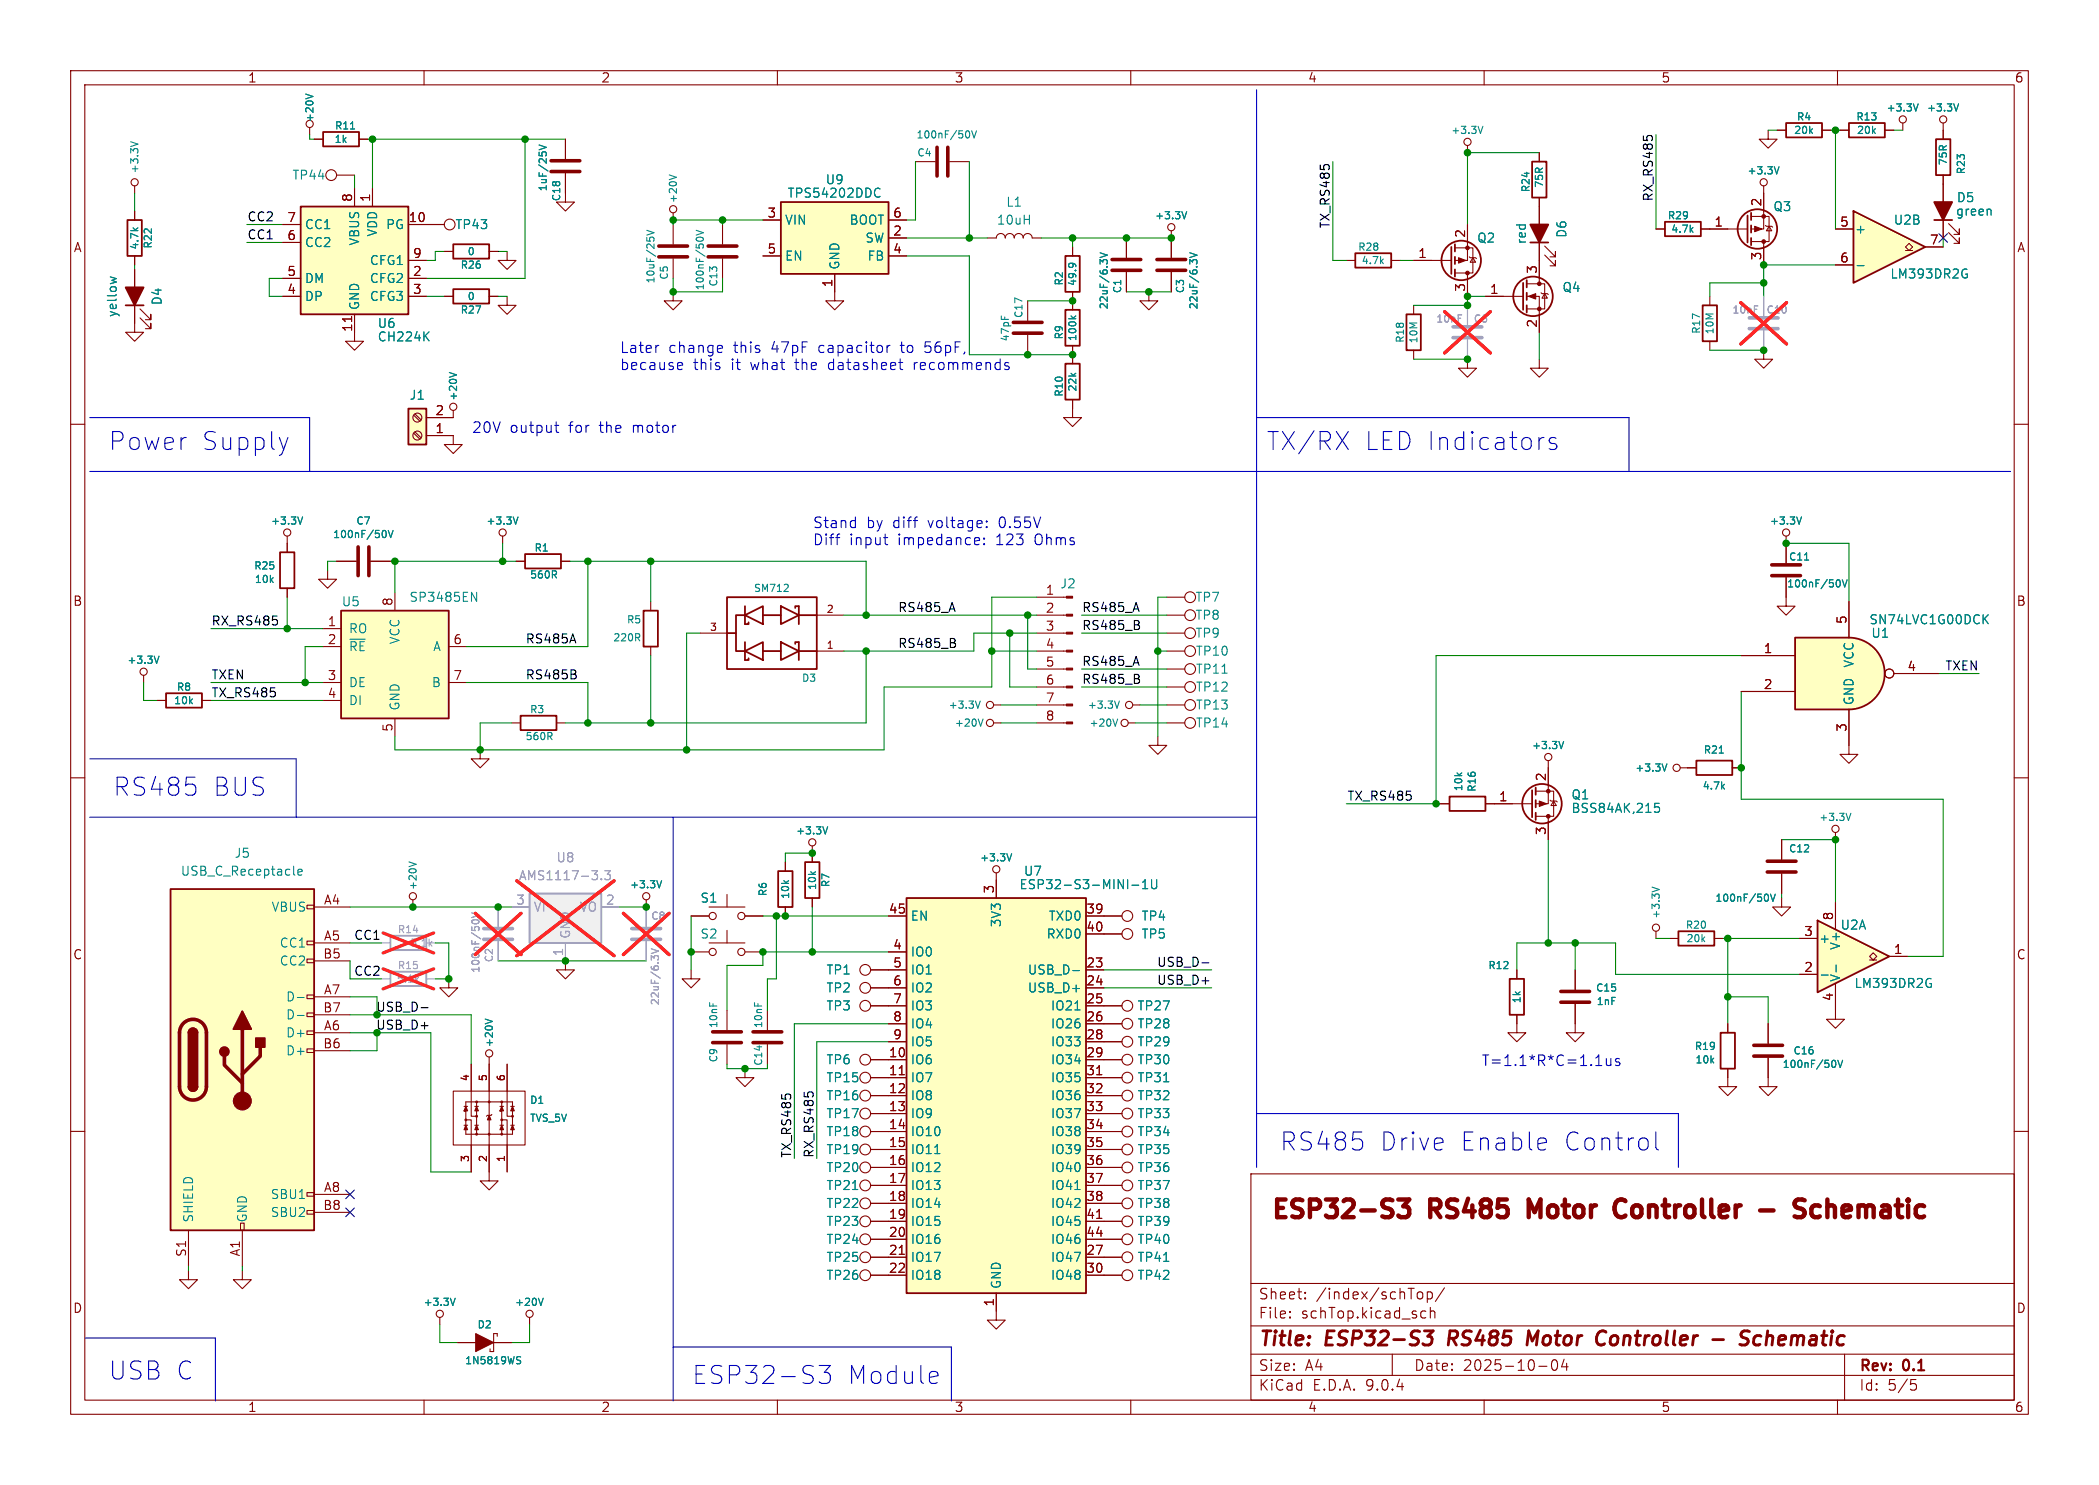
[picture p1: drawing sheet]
<svg xmlns="http://www.w3.org/2000/svg" width="297mm" height="210mm" viewBox="0 0 297 210" stroke-linecap="round" stroke-linejoin="round" font-family="sans-serif">
<defs><g id="words">
<g font-size="3.5" fill="#0000c2">
<text x="15.2" y="63.9">Power</text>
<text x="28.4" y="63.9">Supply</text>
<text x="179.1" y="63.9">TX/RX</text>
<text x="192.9" y="63.9">LED Indicators</text>
<text x="15.9" y="112.8">RS485</text>
<text x="30" y="112.8">BUS</text>
<text x="181" y="162.9">RS485</text>
<text x="195.1" y="162.9">Drive</text>
<text x="206.4" y="162.9">Enable</text>
<text x="221" y="162.9">Control</text>
<text x="15.2" y="195.3">USB C</text>
<text x="97.8" y="196">ESP32-S3</text>
<text x="119.8" y="196">Module</text>
</g>
<g font-size="3.5" fill="#840000">
<text x="179.7" y="172.5">ESP32-S3</text>
<text x="202.7" y="172.5">RS485</text>
<text x="218.1" y="172.5">Motor</text>
<text x="231.7" y="172.5">Controller</text>
<text x="253.5" y="172.5">-</text>
<text x="259.9" y="172.5">Schematic</text>
</g>
<g font-size="2.8" fill="#840000">
<text x="178" y="190.9">Title:</text>
<text x="187.7" y="190.9">ESP32-S3</text>
<text x="205.8" y="190.9">RS485</text>
<text x="217.7" y="190.9">Motor</text>
<text x="228.3" y="190.9">Controller</text>
<text x="245.5" y="190.9">-</text>
<text x="250.3" y="190.9">Schematic</text>
</g>
<g font-size="2.1" fill="#0000c2">
<text x="87.6" y="50">Later</text>
<text x="87.6" y="52.5">because</text>
<text x="94.6" y="50">change</text>
<text x="98.1" y="52.5">this</text>
<text x="103.5" y="52.5">it</text>
<text x="103.9" y="50">this</text>
<text x="106.4" y="52.5">what</text>
<text x="109.3" y="50">47pF</text>
<text x="112.8" y="52.5">the</text>
<text x="116.1" y="50">capacitor</text>
<text x="117.6" y="52.5">datasheet</text>
<text x="127.9" y="50">to</text>
<text x="129.9" y="52.5">recommends</text>
<text x="131.4" y="50">56pF,</text>
<text x="66.7" y="61.3">20V</text>
<text x="72.1" y="61.3">output</text>
<text x="80.6" y="61.3">for</text>
<text x="85" y="61.3">the</text>
<text x="89.8" y="61.3">motor</text>
<text x="114.9" y="74.8">Stand</text>
<text x="114.9" y="77.2">Diff</text>
<text x="120.2" y="77.2">input</text>
<text x="122.6" y="74.8">by</text>
<text x="126.4" y="74.8">diff</text>
<text x="127.1" y="77.2">impedance:</text>
<text x="131.5" y="74.8">voltage:</text>
<text x="141.1" y="77.2">123</text>
<text x="141.6" y="74.8">0.55V</text>
<text x="146.7" y="77.2">Ohms</text>
<text x="209.5" y="150.9">T=1.1*R*C=1.1us</text>
</g>
<g font-size="2.1" fill="#840000">
<text x="178" y="184">Sheet:</text>
<text x="186.2" y="184">/index/schTop/</text>
<text x="178" y="186.7">File:</text>
<text x="184.1" y="186.7">schTop.kicad_sch</text>
<text x="178" y="196.9">KiCad</text>
<text x="178" y="194.1">Size:</text>
<text x="184.7" y="194.1">A4</text>
<text x="185.7" y="196.9">E.D.A.</text>
<text x="193.3" y="196.9">9.0.4</text>
<text x="200" y="194.1">Date:</text>
<text x="207" y="194.1">2025-10-04</text>
<text x="263" y="194.3">Rev:</text>
<text x="263" y="196.9">Id:</text>
<text x="267.1" y="196.9">5/5</text>
<text x="269.4" y="194.3">0.1</text>
</g>
<g font-size="1.8" fill="#840000">
<text x="35" y="11.9">1</text>
<text x="85" y="11.9">2</text>
<text x="135" y="11.9">3</text>
<text x="185" y="11.9">4</text>
<text x="235" y="11.9">5</text>
<text x="285" y="11.9">6</text>
<text x="49.9" y="28.6" transform="rotate(-90 49.9 28.6)">8</text>
<text x="52.5" y="28.6" transform="rotate(-90 52.5 28.6)">1</text>
<text x="249.3" y="29.3" transform="rotate(-90 249.3 29.3)">2</text>
<text x="10.3" y="35.9">A</text>
<text x="40.6" y="31.5">7</text>
<text x="40.6" y="34">6</text>
<text x="57.7" y="31.5">10</text>
<text x="108.5" y="30.9">3</text>
<text x="108.5" y="35.9">5</text>
<text x="126.3" y="30.9">6</text>
<text x="126.3" y="33.4">2</text>
<text x="126.3" y="35.9">4</text>
<text x="207.4" y="33.7" transform="rotate(-90 207.4 33.7)">2</text>
<text x="242.5" y="32.1">1</text>
<text x="260.3" y="32.1">5</text>
<text x="273" y="34.7">7</text>
<text x="285.3" y="35.9">A</text>
<text x="40.6" y="39.1">5</text>
<text x="40.6" y="41.7">4</text>
<text x="58.3" y="36.6">9</text>
<text x="58.3" y="39.1">2</text>
<text x="58.3" y="41.7">3</text>
<text x="117.9" y="40.7" transform="rotate(-90 117.9 40.7)">1</text>
<text x="200.6" y="36.6">1</text>
<text x="207.4" y="41.3" transform="rotate(-90 207.4 41.3)">3</text>
<text x="210.7" y="41.7">1</text>
<text x="217.6" y="38.8" transform="rotate(-90 217.6 38.8)">3</text>
<text x="249.3" y="36.9" transform="rotate(-90 249.3 36.9)">3</text>
<text x="260.3" y="37.2">6</text>
<text x="49.9" y="47" transform="rotate(-90 49.9 47)">11</text>
<text x="217.6" y="46.4" transform="rotate(-90 217.6 46.4)">2</text>
<text x="61.5" y="58.8">2</text>
<text x="61.5" y="61.3">1</text>
<text x="10.3" y="85.9">B</text>
<text x="46.3" y="88.6">1</text>
<text x="55.6" y="85.8" transform="rotate(-90 55.6 85.8)">8</text>
<text x="147.9" y="84.2">1</text>
<text x="147.9" y="86.7">2</text>
<text x="147.9" y="89.3">3</text>
<text x="261.4" y="88.3" transform="rotate(-90 261.4 88.3)">5</text>
<text x="285.3" y="85.9">B</text>
<text x="46.3" y="91.2">2</text>
<text x="64.1" y="91.2">6</text>
<text x="147.9" y="91.8">4</text>
<text x="147.9" y="94.4">5</text>
<text x="249.5" y="92.5">1</text>
<text x="269.8" y="95">4</text>
<text x="46.3" y="96.3">3</text>
<text x="46.3" y="98.8">4</text>
<text x="64.1" y="96.3">7</text>
<text x="147.9" y="96.9">6</text>
<text x="147.9" y="99.4">7</text>
<text x="147.9" y="102">8</text>
<text x="249.5" y="97.5">2</text>
<text x="55.6" y="103.6" transform="rotate(-90 55.6 103.6)">5</text>
<text x="261.4" y="103.6" transform="rotate(-90 261.4 103.6)">3</text>
<text x="212" y="113.4">1</text>
<text x="218.8" y="110.6" transform="rotate(-90 218.8 110.6)">2</text>
<text x="218.8" y="118.2" transform="rotate(-90 218.8 118.2)">3</text>
<text x="45.7" y="128">A4</text>
<text x="125.7" y="129.3">45</text>
<text x="140.7" y="126.4" transform="rotate(-90 140.7 126.4)">3</text>
<text x="153.6" y="129.3">39</text>
<text x="153.6" y="131.8">40</text>
<text x="259.5" y="130.2" transform="rotate(-90 259.5 130.2)">8</text>
<text x="10.3" y="135.9">C</text>
<text x="45.6" y="135.6">B5</text>
<text x="45.7" y="133.1">A5</text>
<text x="126.3" y="134.4">4</text>
<text x="126.3" y="136.9">5</text>
<text x="153.6" y="136.9">23</text>
<text x="255.2" y="132.5">3</text>
<text x="255.2" y="137.5">2</text>
<text x="267.9" y="135">1</text>
<text x="285.3" y="135.9">C</text>
<text x="45.6" y="143.3">B7</text>
<text x="45.7" y="140.7">A7</text>
<text x="126.3" y="139.4">6</text>
<text x="126.3" y="142">7</text>
<text x="153.6" y="139.4">24</text>
<text x="153.6" y="142">25</text>
<text x="259.5" y="141.7" transform="rotate(-90 259.5 141.7)">4</text>
<text x="45.6" y="148.3">B6</text>
<text x="45.7" y="145.8">A6</text>
<text x="125.7" y="149.6">10</text>
<text x="126.3" y="144.5">8</text>
<text x="126.3" y="147.1">9</text>
<text x="153.6" y="144.5">26</text>
<text x="153.6" y="147.1">28</text>
<text x="153.6" y="149.6">29</text>
<text x="125.7" y="152.1">11</text>
<text x="125.7" y="154.7">12</text>
<text x="153.6" y="152.1">31</text>
<text x="153.6" y="154.7">32</text>
<text x="125.7" y="157.2">13</text>
<text x="125.7" y="159.8">14</text>
<text x="153.6" y="157.2">33</text>
<text x="153.6" y="159.8">34</text>
<text x="125.7" y="162.3">15</text>
<text x="125.7" y="164.8">16</text>
<text x="125.7" y="167.4">17</text>
<text x="153.6" y="162.3">35</text>
<text x="153.6" y="164.8">36</text>
<text x="153.6" y="167.4">37</text>
<text x="45.6" y="171.2">B8</text>
<text x="45.7" y="168.7">A8</text>
<text x="125.7" y="169.9">18</text>
<text x="125.7" y="172.5">19</text>
<text x="153.6" y="169.9">38</text>
<text x="153.6" y="172.5">41</text>
<text x="26.4" y="177.8" transform="rotate(-90 26.4 177.8)">S1</text>
<text x="34" y="177.8" transform="rotate(-90 34 177.8)">A1</text>
<text x="125.7" y="175">20</text>
<text x="125.7" y="177.5">21</text>
<text x="153.6" y="175">44</text>
<text x="153.6" y="177.5">27</text>
<text x="10.3" y="185.9">D</text>
<text x="125.7" y="180.1">22</text>
<text x="140.7" y="184.9" transform="rotate(-90 140.7 184.9)">1</text>
<text x="153.6" y="180.1">30</text>
<text x="285.3" y="185.9">D</text>
<text x="35" y="199.9">1</text>
<text x="85" y="199.9">2</text>
<text x="135" y="199.9">3</text>
<text x="185" y="199.9">4</text>
<text x="235" y="199.9">5</text>
<text x="285" y="199.9">6</text>
</g>
<g font-size="1.8" fill="#008484">
<text x="41.3" y="25.6">TP44</text>
<text x="111.4" y="28.2">TPS54202DDC</text>
<text x="116.7" y="26.3">U9</text>
<text x="142.3" y="29.4">L1</text>
<text x="276.8" y="28.8">D5</text>
<text x="43.1" y="32.6">CC1</text>
<text x="43.1" y="35.2">CC2</text>
<text x="51" y="34.8" transform="rotate(-90 51 34.8)">VBUS</text>
<text x="53.6" y="33.5" transform="rotate(-90 53.6 33.5)">VDD</text>
<text x="54.5" y="32.6">PG</text>
<text x="64.3" y="32.6">TP43</text>
<text x="111" y="32">VIN</text>
<text x="120.1" y="32">BOOT</text>
<text x="122.4" y="34.5">SW</text>
<text x="141" y="32">10uH</text>
<text x="208.9" y="34.5">Q2</text>
<text x="216.1" y="34.6" transform="rotate(-90 216.1 34.6)">red</text>
<text x="221.8" y="33.7" transform="rotate(-90 221.8 33.7)">D6</text>
<text x="250.8" y="30.1">Q3</text>
<text x="262.4" y="33.2">+</text>
<text x="267.9" y="32">U2B</text>
<text x="276.7" y="30.7">green</text>
<text x="43.1" y="40.2">DM</text>
<text x="52.2" y="37.7">CFG1</text>
<text x="52.2" y="40.2">CFG2</text>
<text x="111" y="37.1">EN</text>
<text x="119" y="38.2" transform="rotate(-90 119 38.2)">GND</text>
<text x="122.7" y="37.1">FB</text>
<text x="221" y="41.5">Q4</text>
<text x="267.4" y="39.6">LM393DR2G</text>
<text x="16.7" y="44.9" transform="rotate(-90 16.7 44.9)">yellow</text>
<text x="23.1" y="43.3" transform="rotate(-90 23.1 43.3)">D4</text>
<text x="43.1" y="42.8">DP</text>
<text x="51" y="43.9" transform="rotate(-90 51 43.9)">GND</text>
<text x="52.2" y="42.8">CFG3</text>
<text x="53.3" y="46.6">U6</text>
<text x="53.3" y="48.5">CH224K</text>
<text x="57.9" y="56.7">J1</text>
<text x="149.9" y="83.4">J2</text>
<text x="48.3" y="86">U5</text>
<text x="49.3" y="89.8">RO</text>
<text x="57.8" y="85.3">SP3485EN</text>
<text x="169.1" y="85.3">TP7</text>
<text x="169.1" y="87.9">TP8</text>
<text x="264.4" y="88.5">SN74LVC1G00DCK</text>
<text x="49.3" y="92.3">~{RE}</text>
<text x="56.7" y="91.2" transform="rotate(-90 56.7 91.2)">VCC</text>
<text x="61.2" y="92.3">A</text>
<text x="169.1" y="90.4">TP9</text>
<text x="169.1" y="95.5">TP11</text>
<text x="169.1" y="92.9">TP10</text>
<text x="262.5" y="94.5" transform="rotate(-90 262.5 94.5)">VCC</text>
<text x="264.7" y="90.4">U1</text>
<text x="49.3" y="97.4">DE</text>
<text x="49.3" y="99.9">DI</text>
<text x="56.7" y="100.6" transform="rotate(-90 56.7 100.6)">GND</text>
<text x="61" y="97.4">B</text>
<text x="169.1" y="100.6">TP13</text>
<text x="169.1" y="98">TP12</text>
<text x="262.5" y="99.8" transform="rotate(-90 262.5 99.8)">GND</text>
<text x="169.1" y="103.1">TP14</text>
<text x="222.3" y="113.3">Q1</text>
<text x="222.3" y="115.2">BSS84AK,215</text>
<text x="25.5" y="124.1">USB_C_Receptacle</text>
<text x="33.1" y="121.5">J5</text>
<text x="144.2" y="126">ESP32-S3-MINI-1U</text>
<text x="144.8" y="124.1">U7</text>
<text x="38.3" y="129.1">VBUS</text>
<text x="99" y="127.9">S1</text>
<text x="128.8" y="130.4">EN</text>
<text x="141.8" y="131.2" transform="rotate(-90 141.8 131.2)">3V3</text>
<text x="148.3" y="130.4">TXD0</text>
<text x="161.4" y="130.4">TP4</text>
<text x="260.3" y="131.7">U2A</text>
<text x="39.5" y="134.2">CC1</text>
<text x="39.5" y="136.8">CC2</text>
<text x="99" y="132.9">S2</text>
<text x="128.8" y="135.5">IO0</text>
<text x="148" y="132.9">RXD0</text>
<text x="161.4" y="132.9">TP5</text>
<text x="257.3" y="133.6">+</text>
<text x="260.6" y="134.4" transform="rotate(-90 260.6 134.4)">V+</text>
<text x="40.4" y="141.8">D-</text>
<text x="116.8" y="140.6">TP2</text>
<text x="116.8" y="143.1">TP3</text>
<text x="116.8" y="138">TP1</text>
<text x="128.8" y="138">IO1</text>
<text x="128.8" y="140.6">IO2</text>
<text x="128.8" y="143.1">IO3</text>
<text x="145.3" y="138">USB_D-</text>
<text x="145.3" y="140.6">USB_D+</text>
<text x="148.6" y="143.1">IO21</text>
<text x="160.9" y="143.1">TP27</text>
<text x="260.6" y="138.9" transform="rotate(-90 260.6 138.9)">V-</text>
<text x="262.3" y="139.9">LM393DR2G</text>
<text x="40.4" y="144.4">D-</text>
<text x="40.4" y="146.9">D+</text>
<text x="40.4" y="149.5">D+</text>
<text x="128.8" y="145.6">IO4</text>
<text x="128.8" y="148.2">IO5</text>
<text x="148.6" y="145.6">IO26</text>
<text x="148.6" y="148.2">IO33</text>
<text x="160.9" y="148.2">TP29</text>
<text x="160.9" y="145.6">TP28</text>
<text x="116.8" y="150.7">TP6</text>
<text x="116.8" y="155.8">TP16</text>
<text x="116.8" y="153.3">TP15</text>
<text x="128.8" y="150.7">IO6</text>
<text x="128.8" y="153.3">IO7</text>
<text x="128.8" y="155.8">IO8</text>
<text x="148.6" y="150.7">IO34</text>
<text x="148.6" y="153.3">IO35</text>
<text x="148.6" y="155.8">IO36</text>
<text x="160.9" y="155.8">TP32</text>
<text x="160.9" y="150.7">TP30</text>
<text x="160.9" y="153.3">TP31</text>
<text x="116.8" y="160.9">TP18</text>
<text x="116.8" y="158.3">TP17</text>
<text x="128.8" y="158.3">IO9</text>
<text x="128.8" y="160.9">IO10</text>
<text x="148.6" y="158.3">IO37</text>
<text x="148.6" y="160.9">IO38</text>
<text x="160.9" y="160.9">TP34</text>
<text x="160.9" y="158.3">TP33</text>
<text x="116.8" y="163.4">TP19</text>
<text x="116.8" y="166">TP20</text>
<text x="128.8" y="163.4">IO11</text>
<text x="128.8" y="166">IO12</text>
<text x="148.6" y="163.4">IO39</text>
<text x="148.6" y="166">IO40</text>
<text x="160.9" y="163.4">TP35</text>
<text x="160.9" y="166">TP36</text>
<text x="27.5" y="173" transform="rotate(-90 27.5 173)">SHIELD</text>
<text x="35.2" y="173" transform="rotate(-90 35.2 173)">GND</text>
<text x="38.2" y="169.8">SBU1</text>
<text x="38.2" y="172.3">SBU2</text>
<text x="116.8" y="171">TP22</text>
<text x="116.8" y="173.6">TP23</text>
<text x="116.8" y="168.5">TP21</text>
<text x="128.8" y="168.5">IO13</text>
<text x="128.8" y="171">IO14</text>
<text x="128.8" y="173.6">IO15</text>
<text x="148.6" y="168.5">IO41</text>
<text x="148.6" y="171">IO42</text>
<text x="148.6" y="173.6">IO45</text>
<text x="160.9" y="168.5">TP37</text>
<text x="160.9" y="173.6">TP39</text>
<text x="160.9" y="171">TP38</text>
<text x="116.8" y="176.1">TP24</text>
<text x="116.8" y="178.7">TP25</text>
<text x="128.8" y="176.1">IO16</text>
<text x="128.8" y="178.7">IO17</text>
<text x="148.6" y="176.1">IO46</text>
<text x="148.6" y="178.7">IO47</text>
<text x="160.9" y="176.1">TP40</text>
<text x="160.9" y="178.7">TP41</text>
<text x="116.8" y="181.2">TP26</text>
<text x="128.8" y="181.2">IO18</text>
<text x="141.8" y="182.4" transform="rotate(-90 141.8 182.4)">GND</text>
<text x="148.6" y="181.2">IO48</text>
<text x="160.9" y="181.2">TP42</text>
</g>
<g font-size="1.8">
<text x="234" y="28.6" transform="rotate(-90 234 28.6)">RX_RS485</text>
<text x="34.9" y="33.9">CC1</text>
<text x="34.9" y="31.4">CC2</text>
<text x="188.2" y="32.4" transform="rotate(-90 188.2 32.4)">TX_RS485</text>
<text x="29.8" y="88.6">RX_RS485</text>
<text x="127" y="86.6">RS485_A</text>
<text x="153" y="89.2">RS485_B</text>
<text x="153" y="86.6">RS485_A</text>
<text x="74.3" y="91.1">RS485A</text>
<text x="127" y="91.7">RS485_B</text>
<text x="153" y="94.3">RS485_A</text>
<text x="275.2" y="94.9">TXEN</text>
<text x="29.8" y="96.2">TXEN</text>
<text x="29.8" y="98.7">TX_RS485</text>
<text x="74.3" y="96.2">RS485B</text>
<text x="153" y="96.8">RS485_B</text>
<text x="190.6" y="113.3">TX_RS485</text>
<text x="50" y="133">CC1</text>
<text x="163.6" y="136.8">USB_D-</text>
<text x="50" y="138.1">CC2</text>
<text x="163.6" y="139.4">USB_D+</text>
<text x="112" y="163.8" transform="rotate(-90 112 163.8)">TX_RS485</text>
<text x="115.2" y="163.8" transform="rotate(-90 115.2 163.8)">RX_RS485</text>
</g>
<g font-size="1.8" fill="#a1a1a1">
<text x="73.3" y="124.7">AMS1117-3.3</text>
<text x="78.6" y="122.1">U8</text>
<text x="73" y="128">3</text>
<text x="75.4" y="129.1">VI</text>
<text x="82" y="129.1">VO</text>
<text x="85.7" y="128">2</text>
<text x="79.8" y="135.3" transform="rotate(-90 79.8 135.3)">1</text>
<text x="80.9" y="132.8" transform="rotate(-90 80.9 132.8)">GND</text>
</g>
<g font-size="1.8" fill="#008400">
<text x="53.1" y="143.2">USB_D-</text>
<text x="53.1" y="145.7">USB_D+</text>
</g>
<g font-size="1.4" fill="#008484">
<text x="44.6" y="17.4" transform="rotate(-90 44.6 17.4)">+20V</text>
<text x="254.2" y="17.2">R4</text>
<text x="262.6" y="17.2">R13</text>
<text x="266.8" y="16">+3.3V</text>
<text x="272.6" y="16">+3.3V</text>
<text x="47.2" y="20.4">1k</text>
<text x="47.3" y="18.5">R11</text>
<text x="129.6" y="19.8">100nF/50V</text>
<text x="129.7" y="22.3">C4</text>
<text x="205.2" y="19.2">+3.3V</text>
<text x="253.8" y="19.2">20k</text>
<text x="262.7" y="19.2">20k</text>
<text x="275.7" y="23.5" transform="rotate(-90 275.7 23.5)">75R</text>
<text x="19.8" y="24.6" transform="rotate(-90 19.8 24.6)">+3.3V</text>
<text x="77.6" y="27.2" transform="rotate(-90 77.6 27.2)">1uF/25V</text>
<text x="79.5" y="28.6" transform="rotate(-90 79.5 28.6)">C18</text>
<text x="96" y="28.8" transform="rotate(-90 96 28.8)">+20V</text>
<text x="216.6" y="27.3" transform="rotate(-90 216.6 27.3)">R24</text>
<text x="218.5" y="26.7" transform="rotate(-90 218.5 26.7)">75R</text>
<text x="247.2" y="24.9">+3.3V</text>
<text x="278.2" y="24.8" transform="rotate(-90 278.2 24.8)">R23</text>
<text x="19.8" y="35.4" transform="rotate(-90 19.8 35.4)">4.7k</text>
<text x="21.7" y="35.3" transform="rotate(-90 21.7 35.3)">R22</text>
<text x="163.3" y="31.2">+3.3V</text>
<text x="192.1" y="35.7">R28</text>
<text x="235.9" y="31.2">R29</text>
<text x="236.4" y="33.1">4.7k</text>
<text x="65.1" y="38.2">R26</text>
<text x="66.1" y="36.3">0</text>
<text x="92.8" y="40.2" transform="rotate(-90 92.8 40.2)">10uF/25V</text>
<text x="94.7" y="39.7" transform="rotate(-90 94.7 39.7)">C5</text>
<text x="99.8" y="41.2" transform="rotate(-90 99.8 41.2)">100nF/50V</text>
<text x="101.7" y="40.6" transform="rotate(-90 101.7 40.6)">C13</text>
<text x="150.6" y="40.5" transform="rotate(-90 150.6 40.5)">R2</text>
<text x="152.5" y="40.6" transform="rotate(-90 152.5 40.6)">49.9</text>
<text x="158.9" y="41.6" transform="rotate(-90 158.9 41.6)">C1</text>
<text x="167.7" y="41.6" transform="rotate(-90 167.7 41.6)">C3</text>
<text x="192.6" y="37.6">4.7k</text>
<text x="65.1" y="44.6">R27</text>
<text x="66.1" y="42.6">0</text>
<text x="144.9" y="45.1" transform="rotate(-90 144.9 45.1)">C17</text>
<text x="156.9" y="43.9" transform="rotate(-90 156.9 43.9)">22uF/6.3V</text>
<text x="169.6" y="43.9" transform="rotate(-90 169.6 43.9)">22uF/6.3V</text>
<text x="240.8" y="47.3" transform="rotate(-90 240.8 47.3)">R17</text>
<text x="242.7" y="47.4" transform="rotate(-90 242.7 47.4)">10M</text>
<text x="143" y="48.4" transform="rotate(-90 143 48.4)">47pF</text>
<text x="150.6" y="48.1" transform="rotate(-90 150.6 48.1)">R9</text>
<text x="152.5" y="48.3" transform="rotate(-90 152.5 48.3)">100k</text>
<text x="198.9" y="48.6" transform="rotate(-90 198.9 48.6)">R18</text>
<text x="200.8" y="48.7" transform="rotate(-90 200.8 48.7)">10M</text>
<text x="64.9" y="56.8" transform="rotate(-90 64.9 56.8)">+20V</text>
<text x="150.6" y="56.2" transform="rotate(-90 150.6 56.2)">R10</text>
<text x="152.5" y="55.5" transform="rotate(-90 152.5 55.5)">22k</text>
<text x="38.2" y="74.4">+3.3V</text>
<text x="47" y="76.3">100nF/50V</text>
<text x="50.3" y="74.4">C7</text>
<text x="68.7" y="74.4">+3.3V</text>
<text x="250.3" y="74.4">+3.3V</text>
<text x="35.9" y="80.7">R25</text>
<text x="36" y="82.7">10k</text>
<text x="74.9" y="82">560R</text>
<text x="75.5" y="78.2">R1</text>
<text x="106.6" y="83.9">SM712</text>
<text x="252.8" y="83.3">100nF/50V</text>
<text x="253" y="79.5">C11</text>
<text x="88.6" y="88.4">R5</text>
<text x="17.9" y="94.1">+3.3V</text>
<text x="86.7" y="90.9">220R</text>
<text x="24.5" y="99.8">10k</text>
<text x="24.9" y="97.9">R8</text>
<text x="74.9" y="101.1">R3</text>
<text x="113.4" y="96.6">D3</text>
<text x="134.1" y="100.4">+3.3V</text>
<text x="153.8" y="100.4">+3.3V</text>
<text x="74.3" y="104.9">560R</text>
<text x="135" y="103">+20V</text>
<text x="154.1" y="103">+20V</text>
<text x="216.7" y="106.1">+3.3V</text>
<text x="241" y="106.8">R21</text>
<text x="207.1" y="112" transform="rotate(-90 207.1 112)">10k</text>
<text x="209" y="112.1" transform="rotate(-90 209 112.1)">R16</text>
<text x="231.3" y="109.3">+3.3V</text>
<text x="240.8" y="111.9">4.7k</text>
<text x="112.5" y="118.2">+3.3V</text>
<text x="257.3" y="116.3">+3.3V</text>
<text x="59.2" y="126" transform="rotate(-90 59.2 126)">+20V</text>
<text x="89" y="125.8">+3.3V</text>
<text x="115.7" y="126" transform="rotate(-90 115.7 126)">10k</text>
<text x="117.6" y="125.6" transform="rotate(-90 117.6 125.6)">R7</text>
<text x="138.6" y="122">+3.3V</text>
<text x="253" y="120.8">C12</text>
<text x="108.7" y="126.8" transform="rotate(-90 108.7 126.8)">R6</text>
<text x="111.9" y="127.2" transform="rotate(-90 111.9 127.2)">10k</text>
<text x="235.1" y="130" transform="rotate(-90 235.1 130)">+3.3V</text>
<text x="238.4" y="131.5">R20</text>
<text x="242.6" y="127.7">100nF/50V</text>
<text x="210.5" y="137.3">R12</text>
<text x="238.5" y="133.5">20k</text>
<text x="215.4" y="142" transform="rotate(-90 215.4 142)">1k</text>
<text x="225.7" y="140.4">C15</text>
<text x="225.8" y="142.3">1nF</text>
<text x="70" y="148.2" transform="rotate(-90 70 148.2)">+20V</text>
<text x="101.7" y="145.5" transform="rotate(-90 101.7 145.5)">10nF</text>
<text x="108.1" y="145.5" transform="rotate(-90 108.1 145.5)">10nF</text>
<text x="239.7" y="148.7">R19</text>
<text x="253.7" y="149.3">C16</text>
<text x="101.7" y="150.3" transform="rotate(-90 101.7 150.3)">C9</text>
<text x="108.1" y="150.8" transform="rotate(-90 108.1 150.8)">C14</text>
<text x="239.8" y="150.6">10k</text>
<text x="252.1" y="151.2">100nF/50V</text>
<text x="74.9" y="156.3">D1</text>
<text x="74.9" y="158.9">TVS_5V</text>
<text x="59.8" y="184.9">+3.3V</text>
<text x="72.8" y="184.9">+20V</text>
<text x="67.5" y="188.1">D2</text>
<text x="65.7" y="193.1">1N5819WS</text>
</g>
<g font-size="1.4" fill="#a1a1a1">
<text x="203.1" y="45.8">10nF</text>
<text x="208.4" y="45.8">C6</text>
<text x="245" y="44.6">10nF</text>
<text x="249.9" y="44.6">C10</text>
<text x="92" y="130.3">C8</text>
<text x="56.2" y="132.2">R14</text>
<text x="56.2" y="137.3">R15</text>
<text x="57.9" y="134.1">5.1k</text>
<text x="68" y="137.7" transform="rotate(-90 68 137.7)">100nF/50V</text>
<text x="70" y="136.2" transform="rotate(-90 70 136.2)">C2</text>
<text x="56" y="139.2">5.1k</text>
<text x="93.4" y="142.3" transform="rotate(-90 93.4 142.3)">22uF/6.3V</text>
</g>
<g font-size="1.4" fill="#840000">
<text x="100.4" y="89.3">3</text>
<text x="116.9" y="86.7">2</text>
<text x="116.9" y="91.8">1</text>
<text x="66.4" y="153" transform="rotate(-90 66.4 153)">4</text>
<text x="69" y="153" transform="rotate(-90 69 153)">5</text>
<text x="71.5" y="153" transform="rotate(-90 71.5 153)">6</text>
<text x="66.4" y="164.4" transform="rotate(-90 66.4 164.4)">3</text>
<text x="69" y="164.4" transform="rotate(-90 69 164.4)">2</text>
<text x="71.5" y="164.4" transform="rotate(-90 71.5 164.4)">1</text>
</g>
</g></defs>
<g fill="none" stroke="#840000" stroke-width=".15">
<path d="M10 10h277v190h-277zM12 12h273v186h-273zM60 10v2M110 10v2M160 10v2M210 10v2M260 10v2M102.2 31.8v2.7M102.2 36.6v2.8M64.1 58v1.1M200 43.2v1.3M200 49.5v1.3"/>
<path d="M207.6 50.8v1.3h1.3l-1.3 1.2-1.2-1.2h1.2M249.6 49.5v1.3h1.2l-1.2 1.3-1.3-1.3h1.3M10 60h2M252.7 75.8v1M285 60h2M92.1 85.1v1.3M92.1 91.4v1.3M10 110h2M285 110h2M156.2 132.1h2.5M156.2 129.5h2.5M10 160h2"/>
<path d="M177 166h108v32h-108zM285 160h2M60 198v2M110 198v2M160 198v2M177 194.5h108M177 191.5h108M177 187.5h108M177 181.5h108M182.5 186.3h.1l-.1 .1M182.5 186.3v.1M182.5 185.5v.1"/>
<path d="M182.5 185.5h.1l-.1 .1M184.7 183.6v.1M184.7 183.6h-.1l.1 .1M184.7 182.8v.1M184.7 182.8h-.1l.1 .1M197 191.5v3M200.5 183a.41 .41 0 0 1 .4-.3 .41 .41 0 0 1 .4 .3v.4a.41 .41 0 0 1-.4 .3 .41 .41 0 0 1-.4-.3M201.3 185.4l.4 .1M201.7 186.3l-.4 .1M202 182.8l.4-.1 .3 .3v.4l-.2 .2-.1 .1-.4-.1M202 182.7v1.5M202.4 185.5a.37 .37 0 0 1 .6 .1v.8"/>
<path d="M202.4 184.9v1.5M204.4 182.1l-1.3 2M210 198v2M217.7 193.2h1.2M219.7 192.4a.36 .36 0 0 1 .3-.1 .36 .36 0 0 1 .3 .3 .77 .77 0 0 1-.4 1.2 .91 .91 0 0 1-.2-1.4zM221.3 192.2l-.3 1.1h.9M221.7 192.8v1M260 198v2M261 191.5v6.5M270.4 195.1h.7M270.5 195.7h.4l.3 .3v.3l-.2 .2-.5 .1"/>
<circle cx="64.1" cy="57.5" r=".51"/>
<circle cx="252.7" cy="75.3" r=".51"/>
<circle cx="159.5" cy="132.1" r=".76"/>
<circle cx="159.5" cy="129.5" r=".76"/>
</g>
<path d="M201.6 188.2h1.2l-.8 .8h.3l.3 .2v.6l-.4 .4h-.6M205.2 188.2l-.3 2M217.6 188.2l-.8 1.4-.5-1.4-.2 2M226.7 188.2l.5 .2M227 190l-.4 .2M242.3 189.4h1.6M247.5 188.3a.85 .85 0 0 0-1 .1l-.1 .2v.4M249.2 189a.66 .66 0 0 0-1 .3l-.1 .5 .2 .3 .1 .1 .6-.1" fill="none" stroke="#840000" stroke-width=".4"/>
<path d="M199 44.5h2v5h-2zM91.1 86.4h2v5h-2z" fill="none" stroke="#840000" stroke-width=".25"/>
<path d="M98.5 33.8a.64 .64 0 0 1 1 0M98.5 32.6l1 .3-1 .3M63.6 52.7l1 .3M254.2 73.1l.4 1 .3-1M90.2 90.1l.3 .5M90.5 89.7v.4" fill="none" stroke="#008484" stroke-width=".15"/>
<path d="M205.6 47.8h4.1M205.6 46.2h4.1" fill="none" stroke="#a1a1a1" stroke-width=".51"/>
<path d="M206.3 44.5h.5M207.6 43.2v2.8M207.6 48v2.8" fill="none" stroke="#a1a1a1" stroke-width=".15"/>
<path d="M204.4 44.1l6.5 5.8M210.9 44.1l-6.5 5.8" fill="none" stroke="#ff2626" stroke-width=".46"/>
<path d="M100.2 34.8h4.1M100.2 36.3h4.1" fill="none" stroke="#840000" stroke-width=".51"/>
<path d="M57.8 57.8h2.5v5.1h-2.5z" fill="#ffffc2"/>
<g fill="none" stroke="#840000" stroke-width=".25">
<path d="M252.7 17.4h5.1v2h-5.1zM261.6 17.4h5.1v2h-5.1zM273.9 19.7h2.1v5.1h-2.1zM150.7 36.2h2.1v5.1h-2.1zM235.6 31.4h5.1v2h-5.1zM247.3 30.5v3.8M247.8 30.1v1M247.8 31.9v1M247.8 33.7v1M273.7 31.1h2.5M57.8 57.8h2.5v5.1h-2.5zM150.7 43.8h2.1v5.1h-2.1z"/>
<path d="M150.7 51.4h2.1v5.1h-2.1zM102.9 84.5h12.7v10.1h-12.7zM102.9 89.5h1.2M105.4 92.1l2.5-1.3v2.5zM105.4 87l2.5-1.3v2.6zM105.4 90.8v2.5h.5v-.2M105.4 87h-1.3v5.1h1.3M105.4 85.7v2.6h.5v-.3M107.9 92.1h2.6M107.9 87h2.6M110.5 90.8l2.5 1.3-2.5 1.2zM110.5 85.7l2.5 1.3-2.5 1.3z"/>
<path d="M112.5 91.1v-.3h.5v2.5M112.5 86v-.3h.5v2.6M113 92.1h2.6M113 87h2.6"/>
<circle cx="248.7" cy="32.4" r="2.79"/>
</g>
<g fill="none" stroke="#840000" stroke-width=".15">
<path d="M250.2 18.4v1.3h1.3l-1.3 1.3-1.3-1.3h1.3M251.5 18.4h1.2M257.8 18.4h1.3M260.3 18.4h1.3M266.7 18.4h1.3M269.2 17.4v1M275 17.4v2.3M139.7 33.7h1.3a.64 .64 0 0 1 .6-.7 .64 .64 0 0 1 .6 .7 .64 .64 0 0 1 .7-.7 .64 .64 0 0 1 .6 .7 .64 .64 0 0 1 .6-.7 .64 .64 0 0 1 .7 .7 .64 .64 0 0 1 .6-.7 .64 .64 0 0 1 .6 .7h1.3M151.8 34.9v1.3M159.4 33.7v2.7M159.4 38.5v2.8M165.7 32.6v1.1"/>
<path d="M207.6 20.6v1M234.3 32.4h1.3M240.7 32.4h6.6M247.8 30.6h2.5v3.6h-2.5M249.6 26.3v6.1h-1.8M249.6 34.2v3.3M249.8 31.9l.1 .1h.8l.1 .1M250.3 32l.4 .6h-.8zM275 24.8v8.9M275.7 32.9l1.5 1.5v-.7v.7h-.7M275.7 31.6l1.5 1.5v-.7v.7h-.7M58.5 58.7l.9 .9"/>
<path d="M58.7 58.5l.9 .9M60.3 59.1h3.8M145.4 42.5v2.8M145.4 47.4v2.8M151.8 56.5v2.6h1.2l-1.2 1.2-1.3-1.2h1.3M151.8 41.3v2.5M151.8 48.9v2.5M162.6 41.3v1.2h1.2l-1.2 1.3-1.3-1.3h1.3M58.5 61.3l.9 .8M58.7 61.1l.9 .8M60.3 61.6h3.8M252.7 76.8v2.8"/>
<path d="M99.1 89.5h3.8M115.6 92.1h3.8M115.6 87h3.8M252.7 81.7v2.8M261.6 105.4v1.3h1.3l-1.3 1.3-1.3-1.3h1.3M156.2 147.3h2.5"/>
<circle cx="269.2" cy="16.9" r=".51"/>
<circle cx="275" cy="16.9" r=".51"/>
<circle cx="165.7" cy="32.1" r=".51"/>
<circle cx="207.6" cy="20.1" r=".51"/>
<circle cx="249.6" cy="25.8" r=".51"/>
<circle cx="59.1" cy="59.1" r=".63"/>
<circle cx="59.1" cy="61.6" r=".63"/>
<circle cx="159.5" cy="147.3" r=".76"/>
</g>
<path d="M157.4 36.7h4M157.4 38.2h4M143.4 45.6h4M143.4 47.1h4M250.7 79.9h4.1M250.7 81.4h4.1" fill="none" stroke="#840000" stroke-width=".51"/>
<g fill="none" stroke="#008484" stroke-width=".15">
<path d="M209.1 17.9l.4 1 .3-1M270.7 14.7l.4 1 .3-1M276.5 14.7l.3 1 .3-1M151.6 37.2l.2 .2M152.1 37.4a.79 .79 0 0 0-.8-.1l-.1 .1M155.7 35.7l1 .4-1 .3M156 37.1l-.3-.4v.6M156 36.9l.2-.2h.3l.2 .2M167.2 29.9l.4 1 .3-1M239.3 32.5l.3 .3M239.6 32.2l-.4 .4M251.1 23.6l.3 1 .3-1"/>
<path d="M281.7 29.6v.8M141.7 44.7v.5M151.5 44.7l.4 .4M152.2 44.7l-.4 .3M255.3 79.2h.6M111.4 82.7l.1 .1v.3l-.6 .5h.6M260.2 82a.64 .64 0 0 1 0 1M260.7 82l.3 1 .4-1"/>
</g>
<g fill="#840000" stroke="#840000" stroke-width=".15">
<path d="M248.3 32l1 .4-1 .4z"/>
<circle cx="249.6" cy="34.2" r=".25"/>
<circle cx="249.6" cy="30.6" r=".25"/>
</g>
<path d="M273.7 28.6h2.5l-1.2 2.5z" fill="#840000" stroke="#840000" stroke-width=".25"/>
<path d="M262.3 29.8l10.1 5.1-10.1 5.1z" fill="#ffffc2"/>
<path d="M262.3 29.8l10.1 5.1-10.1 5.1zM243.5 146.1h2v5h-2z" fill="none" stroke="#840000" stroke-width=".25"/>
<g fill="none" stroke="#840000" stroke-width=".15">
<path d="M165.7 33.7v2.7M165.7 38.5v2.8M259.7 32.4h2.6M259.7 37.5h2.6M269.6 35.4h.5l-.5-.5 .5-.5 .5 .5-.5 .5h.5M272.4 34.9h2.6M252.1 118.7v2.8M123.2 139.7h2.5M252.1 127v1.3h-1.3l1.3 1.2 1.3-1.2h-1.3M252.1 123.6v2.8M102.9 142.9v2.8M102.9 147.7v2.8"/>
<path d="M105.4 151.1v1.3h1.3l-1.3 1.3-1.3-1.3h1.3M108.6 142.9v2.8M108.6 147.7v2.8M123.2 154.9h2.5M123.2 152.4h2.5M123.2 157.5h2.5M123.2 142.2h2.5M244.5 151.1v2.6h1.2l-1.2 1.2-1.3-1.2h1.3M244.5 144.8v1.3M250.2 149.6v4.1h1.3l-1.3 1.2-1.3-1.2h1.3M250.2 144.8v2.8M259.7 142.9v1.2h1.3l-1.3 1.3-1.3-1.3h1.3"/>
<path d="M123.2 162.6h2.5M123.2 160h2.5"/>
<circle cx="122.4" cy="139.7" r=".76"/>
<circle cx="122.4" cy="152.4" r=".76"/>
<circle cx="122.4" cy="142.2" r=".76"/>
<circle cx="122.4" cy="154.9" r=".76"/>
<circle cx="122.4" cy="157.5" r=".76"/>
<circle cx="122.4" cy="162.6" r=".76"/>
<circle cx="122.4" cy="160" r=".76"/>
</g>
<path d="M168.4 35.7l1 .4-1 .3M168.7 37.1l-.3-.4v.6M168.7 36.9l.2-.2h.3l.2 .2M262.8 37.6h1M278.1 38.8h.3v.4l-.3 .1M278.2 38l.1 .1M250 126.4a.64 .64 0 0 1 0 1.1M250.5 126.4l.4 1.1 .3-1.1M100.4 141.8v.5M106.8 141.8v.5M259.5 149.9a.64 .64 0 0 1 0 1.1M260 149.9l.4 1.1 .3-1.1" fill="none" stroke="#008484" stroke-width=".15"/>
<path d="M163.7 36.7h4.1M163.7 38.2h4.1M250.1 123.3h4M250.1 121.8h4M100.8 147.4h4.1M100.8 145.9h4.1M106.6 147.4h4M106.6 145.9h4M248.2 149.4h4M248.2 147.8h4" fill="none" stroke="#840000" stroke-width=".51"/>
<path d="M257.2 130.2l10.1 5.1-10.1 5z" fill="#ffffc2"/>
<g fill="none" stroke="#840000" stroke-width=".25">
<path d="M216 39.6v1M215.5 40v3.8M216 41.4v1M216 43.2v1M205.1 112.6h5.1v2.1h-5.1zM216.8 111.8v3.8M217.3 111.4v1M217.3 113.2v1M217.3 114.9v1.1M240 107.6h5.1v2h-5.1zM110.1 123.2h2v5.1h-2zM113.9 121.9h2.1v5.1h-2.1z"/>
<path d="M213.6 138.4h2v5.1h-2zM237.5 131.7h5.1v2h-5.1zM257.2 130.2l10.1 5.1-10.1 5z"/>
<circle cx="216.9" cy="41.9" r="2.79"/>
<circle cx="218.2" cy="113.7" r="2.79"/>
</g>
<g fill="none" stroke="#840000" stroke-width=".15">
<path d="M217.8 36.8v3.3M210.2 41.9h5.3M216 40.1h2.6v3.6h-2.6M216 41.9h1.8v5.1M217.8 50.8v1.3h1.3l-1.3 1.2-1.3-1.2h1.3M218.1 41.4l.1 .1h.7l.2 .2M218.6 41.5l.3 .7h-.7zM140.6 99.7h1M165.1 84.5h2.5M165.1 99.7h2.5M165.1 94.6h2.5M165.1 97.2h2.5"/>
<path d="M165.1 92.1h2.5M165.1 89.5h2.5M165.1 87h2.5M114.9 119.6v2.3M140.6 102.2h1M165.1 102.2h2.5M203.8 113.7h1.3M210.2 113.7h6.6M217.3 111.9h2.5v3.5h-2.5M219.1 107.6v6.1h-1.8M219.1 115.4v3.3M219.3 113.2l.2 .1h.7l.1 .1"/>
<path d="M219.8 113.3l.4 .6h-.7zM237.7 108.6h2.3M245.1 108.6h1.3M259.7 117.7v1M97.8 134.6h2.5M97.8 129.5h2.5M100.3 133.4h5.1M100.3 128.3h5.1M102.9 126.5v1.8M102.9 131.6v1.8M105.4 134.6h2.5M105.4 129.5h2.5"/>
<path d="M111.1 121.9v1.3M111.1 128.3v1.2M114.9 127v1.3M123.2 137.2h2.5M141 123.4v1.1M214.6 137.2v1.2M222.9 137.2v2.8M234.3 131.7v1M236.2 132.7h1.3M242.6 132.7h1.2M254.6 132.7h2.6M254.6 137.8h2.6"/>
<path d="M259.7 127.6v3.8M259.7 139.1v3.8M264.5 135.8h.5l-.5-.5 .5-.6 .6 .6-.6 .5h.6M267.3 135.3h2.6M123.2 149.9h2.5M156.2 149.9h2.5M156.2 154.9h2.5M156.2 157.5h2.5M156.2 144.8h2.5M156.2 142.2h2.5M214.6 143.5v2.6h1.3l-1.3 1.2-1.2-1.2h1.2M222.9 142v4.1h1.3l-1.3 1.2-1.3-1.2h1.3"/>
<path d="M156.2 162.6h2.5M156.2 160h2.5"/>
<circle cx="140.1" cy="99.7" r=".51"/>
<circle cx="168.4" cy="89.5" r=".76"/>
<circle cx="168.4" cy="99.7" r=".76"/>
<circle cx="168.4" cy="84.5" r=".76"/>
<circle cx="168.4" cy="92.1" r=".76"/>
<circle cx="168.4" cy="94.6" r=".76"/>
<circle cx="168.4" cy="97.2" r=".76"/>
<circle cx="168.4" cy="87" r=".76"/>
<circle cx="114.9" cy="119.1" r=".51"/>
<circle cx="140.1" cy="102.2" r=".51"/>
<circle cx="168.4" cy="102.2" r=".76"/>
<circle cx="219.1" cy="107.1" r=".51"/>
<circle cx="237.2" cy="108.6" r=".51"/>
<circle cx="259.7" cy="117.2" r=".51"/>
<circle cx="100.8" cy="129.5" r=".51"/>
<circle cx="100.8" cy="134.6" r=".51"/>
<circle cx="104.9" cy="129.5" r=".51"/>
<circle cx="104.9" cy="134.6" r=".51"/>
<circle cx="122.4" cy="137.2" r=".76"/>
<circle cx="141" cy="122.9" r=".51"/>
<circle cx="234.3" cy="131.2" r=".51"/>
<circle cx="122.4" cy="149.9" r=".76"/>
<circle cx="159.5" cy="157.5" r=".76"/>
<circle cx="159.5" cy="144.8" r=".76"/>
<circle cx="159.5" cy="142.2" r=".76"/>
<circle cx="159.5" cy="154.9" r=".76"/>
<circle cx="159.5" cy="149.9" r=".76"/>
<circle cx="159.5" cy="162.6" r=".76"/>
<circle cx="159.5" cy="160" r=".76"/>
</g>
<g fill="none" stroke="#008484" stroke-width=".15">
<path d="M138 99.1l.4 1.1 .3-1.1M172.9 95.2h.7M116.4 116.9l.4 1 .3-1M139.1 101.7l-.3 1M220.6 104.9l.3 1 .4-1M234.8 113.6h-.6l-.1 .6 .2-.1 .4 .1 .1 .1v.5l-.2 .1h-.3l-.2-.1M235.2 108l.3 1 .4-1M243.3 106.5h.6M243.7 111.2l.3 .4M244 110.9l-.4 .4M261.2 115l.4 1 .3-1M142.5 120.7l.3 1 .3-1"/>
<path d="M233.8 125.5l1 .3-1 .3M257.7 137.9h1M259.8 136.5v.9M273 139.1h.3v.4l-.3 .1M273.1 138.4h.1"/>
</g>
<path d="M220.9 141.7h4M220.9 140.2h4" fill="none" stroke="#840000" stroke-width=".51"/>
<g fill="#840000" stroke="#840000" stroke-width=".15">
<path d="M217.8 113.3l1 .4-1 .3z"/>
<path d="M216.3 41.9l1-.4v.8z"/>
<circle cx="219.1" cy="115.4" r=".25"/>
<circle cx="219.1" cy="111.9" r=".25"/>
<circle cx="217.8" cy="40.1" r=".25"/>
<circle cx="217.8" cy="43.7" r=".25"/>
</g>
<path d="M74.9 126.4h10.2v7h-10.2z" fill="#f0f0f0"/>
<path d="M74.9 126.4h10.2v7h-10.2z" fill="none" stroke="#a1a1a1" stroke-width=".25"/>
<path d="M248.2 43.3h.5M249.6 41.9v2.8M249.6 46.7v2.8M72.4 128.3h2.5M80 133.4v2.5M85.1 124.3v.1M85.1 128.3h2.5M85.6 123.1h.8l-.5 .5 .4 .1v.6l-.2 .1h-.3l-.2-.1" fill="none" stroke="#a1a1a1" stroke-width=".15"/>
<path d="M246.3 42.8l6.5 5.8M252.8 42.8l-6.5 5.8M73.1 124.6l13.8 10.6M86.9 124.6l-13.8 10.6" fill="none" stroke="#ff2626" stroke-width=".46"/>
<g fill="none" stroke="#840000" stroke-width=".15">
<path d="M19 38.1v8.9h-1.2l1.2 1.3 1.3-1.3h-1.3M19 26.3v1M19 29.8v1.3M19 36.2v1.3M95.2 30.1v1M95.2 31.8v2.7M95.2 36.6v2.8M129.5 22.9h2.8M134.4 22.9h2.8M217.8 21.6v1.3M217.8 27.9v8.9M218.6 36.1l1.5 1.5v-.8v.8h-.8"/>
<path d="M218.6 34.8l1.5 1.5v-.7v.7h-.8M19.8 45l1.5 1.5v-.8v.8h-.7M19.8 43.7l1.5 1.5v-.7v.7h-.7M62.9 41.9h1.2M69.2 41.9h1.3M71.8 41.9v1.3h1.2l-1.2 1.3-1.3-1.3h1.3M95.2 41.3v1.2h1.3l-1.3 1.3-1.2-1.3h1.2M118.1 41.3v1.2h1.3l-1.3 1.3-1.3-1.3h1.3M241.9 41.9v1.3M241.9 48.3v1.2M64.1 61.6v1.3h1.3l-1.3 1.2-1.2-1.2h1.2M156.2 152.4h2.5"/>
<path d="M26.7 179.7v1.3h1.2l-1.2 1.2-1.3-1.2h1.3M34.3 179.7v1.3h1.3l-1.3 1.2-1.3-1.2h1.3"/>
<circle cx="19" cy="25.8" r=".51"/>
<circle cx="95.3" cy="29.6" r=".51"/>
<circle cx="159.5" cy="152.4" r=".76"/>
</g>
<path d="M137 18.5a.64 .64 0 0 1 0 1M137.5 18.5l.3 1 .4-1M15.6 39.2l.9 .2-.7 .2M18.5 20l1 .4-1 .3M18.8 32.2l.4 .4M19.5 32.2l-.4 .3M91.5 33.6v.5M91.5 32.6l1 .3-1 .3M92 33.6l.1-.1 .4 .1M94.7 24.7l1 .4M164.7 153h.7" fill="none" stroke="#008484" stroke-width=".15"/>
<path d="M93.2 34.8h4.1M93.2 36.3h4.1M132.6 20.8v4.1M134.1 20.8v4.1" fill="none" stroke="#840000" stroke-width=".51"/>
<path d="M18 31.1h2.1v5.1h-2.1zM216.5 34.3h2.6M216.8 22.9h2v5h-2zM17.8 43.2h2.5M64.1 40.9h5.1v2h-5.1zM240.9 43.2h2.1v5.1h-2.1z" fill="none" stroke="#840000" stroke-width=".25"/>
<g fill="#840000" stroke="#840000" stroke-width=".25">
<path d="M17.8 40.6h2.5l-1.3 2.6z"/>
<path d="M216.5 31.8h2.6l-1.3 2.5z"/>
</g>
<path d="M247.5 46.5h4.1M247.5 45h4.1" fill="none" stroke="#a1a1a1" stroke-width=".51"/>
<path d="M110.5 28.6h15.2v10.1h-15.2z" fill="#ffffc2"/>
<path d="M110.5 28.6h15.2v10.1h-15.2z" fill="none" stroke="#840000" stroke-width=".25"/>
<path d="M107.9 31.1h2.6M107.9 36.2h2.6M118.1 38.7v2.6M125.7 31.1h2.6M125.7 36.2h2.6M125.7 33.7h2.6" fill="none" stroke="#840000" stroke-width=".15"/>
<path d="M124 26.7l.3-.1 .2 .1M124.5 27.8l-.2 .1-.3-.1" fill="none" stroke="#008484" stroke-width=".15"/>
<path d="M261.6 90.2a5.1 5.1 0 0 1 5.1 5.1 5.1 5.1 0 0 1-5.1 5z" fill="#ffffc2" stroke="#ffffc2" stroke-width=".14"/>
<path d="M254 90.2h7.6v10.1h-7.6z" fill="#ffffc2"/>
<path d="M254 90.2h7.6a5.1 5.1 0 0 1 5.1 5.1 5.1 5.1 0 0 1-5.1 5h-7.6z" fill="none" stroke="#840000" stroke-width=".25"/>
<g fill="none" stroke="#840000" stroke-width=".15">
<path d="M246.4 92.7h7.6M246.4 97.8h7.6M252.7 84.5v1.2h1.3l-1.3 1.3-1.2-1.3h1.2M261.6 85.1v5.1M268 95.3h6.3M261.6 100.3v5.1"/>
<circle cx="267.3" cy="95.2" r=".63"/>
</g>
<path d="M280.8 87.5l.5 .7M281.3 86.9l-.7 .8" fill="none" stroke="#008484" stroke-width=".15"/>
<path d="M42.5 29.2h15.3v15.3h-15.3z" fill="#ffffc2"/>
<g fill="none" stroke="#840000" stroke-width=".25">
<path d="M42.5 29.2h15.3v15.3h-15.3zM191.8 35.8h5v2h-5zM205.4 34.9v3.8M205.9 34.5v1.1M205.9 36.3v1M205.9 38.1v1M73.7 101.2h5v2.1h-5z"/>
<circle cx="206.8" cy="36.8" r="2.79"/>
</g>
<g fill="none" stroke="#840000" stroke-width=".15">
<path d="M40 31.8h2.5M40 34.3h2.5M40 39.4h2.5M50.2 26.7v2.5M52.7 26.7v2.5M57.8 31.8h2.5M57.8 39.4h2.5M57.8 36.8h2.5M190.5 36.8h1.3M196.8 36.8h1.3M200 36.8h5.4M205.9 35.1h2.5v3.5h-2.5"/>
<path d="M207.6 31.8v5h-1.7M207.6 38.6v3.3M207.9 36.3l.1 .1h.8l.1 .2M208.4 36.4l.4 .7h-.8zM40 41.9h2.5M49.7 44.8v.7M50.2 44.5v3.8h1.2l-1.2 1.2-1.3-1.2h1.3M57.8 41.9h2.5M146.7 84.5h4.2M146.7 87h4.2M146.7 89.5h4.2M146.7 92.1h4.2"/>
<path d="M146.7 94.6h4.2M146.7 97.2h4.2M146.7 99.7h4.2M160.3 99.7h1M67.9 106v1.3h1.3l-1.3 1.3-1.2-1.3h1.2M72.4 102.2h1.3M78.7 102.2h1.3M146.7 102.2h4.2M159.6 102.2h1.1M163.8 104.1v1.3h1.3l-1.3 1.3-1.2-1.3h1.2M123.2 175.3h2.5M123.2 170.2h2.5"/>
<path d="M123.2 177.8h2.5M156.2 165.1h2.5M156.2 175.3h2.5M156.2 167.6h2.5M156.2 172.7h2.5M156.2 170.2h2.5"/>
<circle cx="159.8" cy="99.7" r=".51"/>
<circle cx="159.1" cy="102.2" r=".51"/>
<circle cx="122.4" cy="170.2" r=".76"/>
<circle cx="122.4" cy="175.3" r=".76"/>
<circle cx="122.4" cy="177.8" r=".76"/>
<circle cx="159.5" cy="175.3" r=".76"/>
<circle cx="159.5" cy="172.7" r=".76"/>
<circle cx="159.5" cy="170.2" r=".76"/>
<circle cx="159.5" cy="165.1" r=".76"/>
<circle cx="159.5" cy="167.6" r=".76"/>
</g>
<path d="M195.4 36.9l.3 .4M195.7 36.6l-.3 .4M60.2 47.5l.5 .7M60.7 46.9l-.7 .8M157.7 99.1l.3 1.1 .4-1.1M77.8 104.1l.3 .5M78.1 103.7v.3M158.1 101.7l-.3 1" fill="none" stroke="#008484" stroke-width=".15"/>
<g fill="#840000" stroke="#840000" stroke-width=".15">
<path d="M206.4 36.4l1 .4-1 .4z"/>
<path d="M150.9 84.3h.9v.3h-.9z"/>
<path d="M150.9 86.9h.9v.2h-.9z"/>
<path d="M150.9 89.4h.9v.3h-.9z"/>
<path d="M150.9 91.9h.9v.3h-.9z"/>
<path d="M150.9 94.5h.9v.2h-.9z"/>
<path d="M150.9 97h.9v.3h-.9z"/>
<path d="M150.9 99.6h.9v.2h-.9z"/>
<path d="M150.9 102.1h.9v.3h-.9z"/>
<circle cx="207.6" cy="38.6" r=".25"/>
<circle cx="207.6" cy="35.1" r=".25"/>
</g>
<path d="M48.3 86.4h15.2v15.2h-15.2z" fill="#ffffc2"/>
<path d="M39.6 78.1h2.1v5.1h-2.1zM48.3 86.4h15.2v15.2h-15.2z" fill="none" stroke="#840000" stroke-width=".25"/>
<g fill="none" stroke="#840000" stroke-width=".15">
<path d="M80 19.7v2.8M80 24.5v4.1h1.3l-1.3 1.2-1.3-1.2h1.3M40.6 75.8v2.3M47.6 79.4h2.8M52.5 79.4h2.7M40.6 83.2v1.3M45.7 88.9h2.6M45.7 91.4h2.6M45.7 96.5h2.6M45.7 99.1h2.6M46.4 80.6v1.3h1.2l-1.2 1.3-1.3-1.3h1.3M55.9 83.8v2.6"/>
<path d="M63.5 91.4h2.5M63.5 96.5h2.5M55.9 101.6v2.5M123.2 172.7h2.5M156.2 177.8h2.5M123.2 180.3h2.5M141 185.4v1.3h1.2l-1.2 1.3-1.3-1.3h1.3M156.2 180.3h2.5"/>
<circle cx="40.6" cy="75.3" r=".51"/>
<circle cx="122.4" cy="172.7" r=".76"/>
<circle cx="159.5" cy="177.8" r=".76"/>
<circle cx="122.4" cy="180.3" r=".76"/>
<circle cx="159.5" cy="180.3" r=".76"/>
</g>
<path d="M76.3 20.5l1 .3-1 .4M42.1 73.1l.4 1 .3-1M54.4 75a.64 .64 0 0 1 0 1M54.9 75l.4 1 .3-1M66.7 83.8l.7 1.2v-1.2M164.7 178.4h.7" fill="none" stroke="#008484" stroke-width=".15"/>
<path d="M78 22.7h4M78 24.3h4M50.7 77.3v4.1M52.2 77.3v4.1" fill="none" stroke="#840000" stroke-width=".51"/>
<path d="M128.3 127h25.4v55.9h-25.4z" fill="#ffffc2"/>
<path d="M45.7 18.7h5.1v2h-5.1zM74.3 78.4h5.1v2h-5.1zM23.5 98h5.1v2.1h-5.1zM128.3 127h25.4v55.9h-25.4z" fill="none" stroke="#840000" stroke-width=".25"/>
<g fill="none" stroke="#840000" stroke-width=".15">
<path d="M43.8 18v1.1M44.4 19.7h1.3M50.8 19.7h1.3M47.6 24.8h2.6M60.3 31.8h2.6M71.1 75.8v1M73 79.4h1.3M79.4 79.4h1.2M20.3 95.5v1M22.2 99.1h1.3M28.6 99.1h1.2M58.4 127.3v1"/>
<path d="M63.5 138.4v1.3h1.3l-1.3 1.3-1.3-1.3h1.3M91.4 127.3v1M97.8 137.2v1.2h1.3l-1.3 1.3-1.3-1.3h1.3M125.7 129.5h2.6M125.7 134.6h2.6M125.7 137.2h2.6M125.7 139.7h2.6M141 124.5v2.5M153.7 129.5h2.5M153.7 137.2h2.5M153.7 139.7h2.5M153.7 132.1h2.5"/>
<path d="M64.1 154.3h10.2v7.6h-10.2zM65.7 159.1h.5M65.7 156.5h.5M65.9 157.1h-.2h.2v2M65.9 158.4h.8v7.3M65.9 159.6v.8h6.6v-.8M65.9 156.6v-.8h6.6v.8M66.7 150.5v7.4h.7M67.2 159.1h.5M67.2 156.5h.5M67.4 155.8v.8M67.4 157.1v2"/>
<path d="M67.4 159.6v.8M69.2 149.5v17.5h1.3l-1.3 1.3-1.3-1.3h1.3M69.6 157.6l-.1 .1h-.5l-.2 .2M70.7 159.1h.5M70.7 156.5h.5M71 157.1h-.3h.3v2M71 158.4h.8v7.3M71 155.8v.8M71 159.6v.8M71.8 150.5v7.4h.7M72.3 159.1h.5M72.3 156.5h.5"/>
<path d="M72.5 157.1v2M125.7 142.2h2.6M125.7 144.8h2.6M125.7 147.3h2.6M125.7 149.9h2.6M125.7 152.4h2.6M125.7 154.9h2.6M125.7 157.5h2.6M127.2 152h.8M153.7 142.2h2.5M153.7 144.8h2.5M153.7 147.3h2.5"/>
<path d="M153.7 149.9h2.5M153.7 152.4h2.5M153.7 154.9h2.5M153.7 157.5h2.5M155.2 152h.7M123.2 165.1h5.1M123.2 167.6h5.1M125.7 160h2.6M125.7 162.6h2.6M125.7 170.2h2.6M125.7 172.7h2.6M125.7 175.3h2.6"/>
<path d="M125.7 177.8h2.6M127.2 177.4h.8M153.7 160h2.5M153.7 162.6h2.5M153.7 165.1h2.5M153.7 167.6h2.5M153.7 170.2h2.5M153.7 172.7h2.5M153.7 175.3h2.5M153.7 177.8h2.5M155.2 172.3h.7M62.2 186.3v1"/>
<path d="M64.8 189.9h2.5M69.8 189.9h2.6M70.4 189v-.4h-.6v2.5h-.5v-.3M74.9 186.3v1M125.7 180.3h2.6M141 182.9v2.5M153.7 180.3h2.5"/>
<circle cx="43.8" cy="17.5" r=".51"/>
<circle cx="46.9" cy="24.8" r=".76"/>
<circle cx="63.6" cy="31.7" r=".76"/>
<circle cx="71.1" cy="75.3" r=".51"/>
<circle cx="20.3" cy="95" r=".51"/>
<circle cx="58.4" cy="126.7" r=".51"/>
<circle cx="91.4" cy="126.7" r=".51"/>
<circle cx="65.9" cy="158.4" r=".13"/>
<circle cx="67.4" cy="155.8" r=".13"/>
<circle cx="67.4" cy="157.9" r=".13"/>
<circle cx="69.2" cy="155.8" r=".13"/>
<circle cx="69.2" cy="149" r=".51"/>
<circle cx="71" cy="158.4" r=".13"/>
<circle cx="71" cy="155.8" r=".13"/>
<circle cx="72.5" cy="157.9" r=".13"/>
<circle cx="67.4" cy="160.4" r=".13"/>
<circle cx="69.2" cy="160.4" r=".13"/>
<circle cx="71" cy="160.4" r=".13"/>
<circle cx="122.4" cy="167.6" r=".76"/>
<circle cx="122.4" cy="165.1" r=".76"/>
<circle cx="62.2" cy="185.8" r=".51"/>
<circle cx="74.9" cy="185.8" r=".51"/>
</g>
<g fill="none" stroke="#008484" stroke-width=".15">
<path d="M43.3 13.3l1 .3M49.6 18.2h.6M72.6 73.1l.4 1 .3-1M21.8 92.8l.4 1 .3-1M78.4 81.3l.3 .4M78.7 80.8v.4M57.9 121.9l1 .3M92.9 124.5l.4 1.1 .3-1.1M151.8 137.3h1M160.2 125.2h.9M161.7 125.7h.7M161.7 124.8l.3-.4v1.3"/>
<path d="M162.9 124.4v1l.3 .3 .3-.1 .2-.2v-1M68.7 144.1l1 .4M152.1 142.8h.7M120.6 168.2h.8M132.3 163.1h.7M152.1 168.2h.7M63.7 183.6l.4 1 .3-1M73.3 192.3l.3 .1 .1 .3-.2 .2h-.3M73.3 191.9h.4M76.9 183.6l-.4 1"/>
</g>
<path d="M68.5 131.3h4M68.5 132.8h4M89.4 131.3h4.1M89.4 132.8h4.1" fill="none" stroke="#a1a1a1" stroke-width=".51"/>
<g fill="none" stroke="#a1a1a1" stroke-width=".15">
<path d="M54 133.4h1.2M54 138.4h1.2M58.9 138.5l.3 .4M59.2 138.2l-.4 .4M60.3 133.4h1.3M60.3 138.4h1.3M60.8 133.4l.3 .4M61.1 133.1l-.4 .4M66.8 130.3a.64 .64 0 0 1 1 0M66.8 129.1l1 .3-1 .4M70.5 128.3v2.8M70.5 133.1v2.8"/>
<path d="M91.4 128.3v2.8M91.4 133.1v2.8M92.2 134.2l1 .3-1 .3M92.5 135.5l-.3-.4v.7M92.5 135.3l.2-.2h.3l.2 .2"/>
</g>
<path d="M54.2 131.9l7.2 2.9M54.2 137l7.2 2.8M61.4 131.9l-7.2 2.9M61.4 137l-7.2 2.8M67.2 129.2l6.5 5.8M73.7 129.2l-6.5 5.8M88.2 129.2l6.5 5.8M94.7 129.2l-6.5 5.8" fill="none" stroke="#ff2626" stroke-width=".46"/>
<path d="M55.2 132.3h5.1v2.1h-5.1zM55.2 137.4h5.1v2h-5.1z" fill="none" stroke="#a1a1a1" stroke-width=".25"/>
<g fill="#840000" stroke="#840000" stroke-width=".15">
<path d="M72.5 159.1l.3 .7h-.5z"/>
<path d="M71 159.1l.2 .7h-.5z"/>
<path d="M67.4 159.1l.3 .7h-.5z"/>
<path d="M65.9 159.1l.3 .7h-.5z"/>
<path d="M69.2 157.7l.3 .7h-.5z"/>
<path d="M72.5 156.5l.3 .6h-.5z"/>
<path d="M71 156.5l.2 .6h-.5z"/>
<path d="M67.4 156.5l.3 .6h-.5z"/>
<path d="M65.9 156.5l.3 .6h-.5z"/>
<path d="M67.3 188.6l2.5 1.3-2.5 1.2z"/>
</g>
<path d="M24.1 125.7h20.3v48.3h-20.3z" fill="#ffffc2"/>
<g fill="none" stroke="#840000" stroke-width=".15">
<path d="M44.4 19.7h1.3M50.8 19.7h1.3M80 19.7v2.8M251.5 18.4h1.2M257.8 18.4h1.3M260.3 18.4h1.3M266.7 18.4h1.3M275 18.4v1.3M19 29.8v1.3M19 36.2v1.3M19 38.1v2.5M40 31.8h2.5"/>
<path d="M40 34.3h2.5M40 39.4h2.5M50.2 26.7v2.5M52.7 26.7v2.5M57.8 36.8h2.5M57.8 31.8h5.1M57.8 39.4h2.5M62.9 35.6h1.2M69.2 35.6h1.3M71.8 35.6v1.2h1.2l-1.2 1.3-1.3-1.3h1.3M80 24.5v2.8M107.9 31.1h2.6"/>
<path d="M107.9 36.2h2.6M118.1 38.7v2.6M125.7 31.1h2.6M125.7 36.2h2.6M125.7 33.7h2.6M151.8 34.9v1.3M159.4 33.7v2.7M159.4 38.5v2.8M165.7 33.7v2.7M165.7 38.5v2.8M200 36.8h2.6M207.6 31.8v2.5"/>
<path d="M207.6 39.4v2.5M217.8 21.6v1.3M217.8 27.9v3.9M217.8 34.3v5.1M234.3 32.4h1.3M240.7 32.4h3.8M249.6 27.3v2.5M249.6 34.9v2.6M259.7 32.4h2.6M259.7 37.5h2.6M272.4 34.9h2.6M275 24.8v3.8"/>
<path d="M275 31.1v2.6M19 43.2v2.5M40 41.9h2.5M49.7 44.8v.7M50.2 44.5v2.5M57.8 41.9h2.5M60.3 59.1h3.8M62.9 41.9h1.2M69.2 41.9h1.3M151.8 41.3v2.5M151.8 48.9v2.5M151.8 56.5v1.3"/>
<path d="M210.2 41.9h2.5M217.8 44.5v2.5M40.6 76.8v1.3M47.6 79.4h2.8M52.5 79.4h2.7M60.3 61.6h3.8M73 79.4h1.3M79.4 79.4h1.2M252.7 76.8v2.8M22.2 99.1h1.3M28.6 99.1h1.2M40.6 83.2v1.3"/>
<path d="M246.4 92.7h7.6M246.4 97.8h7.6M252.7 81.7v2.8M261.6 85.1v5.1M268 95.3h6.3M203.8 113.7h1.3M210.2 113.7h3.8M219.1 108.6v2.5M219.1 116.2v2.5M238.8 108.6h1.2M245.1 108.6h1.3M252.1 118.7v2.8"/>
<path d="M261.6 100.3v5.1M43.4 128h1v.5h-1zM43.4 133.1h1v.5h-1zM43.4 135.6h1v.5h-1zM44.4 128.3h5.1M44.4 133.4h5.1M44.4 135.9h5.1M80 135.9v1.3h1.3l-1.3 1.2-1.3-1.2h1.3M97.8 129.5h2.5M105.4 129.5h2.5M111.1 121.9v1.3M111.1 128.3v1.2"/>
<path d="M114.9 120.7v1.2M114.9 127v1.3M123.2 137.2h5.1M123.2 139.7h5.1M125.7 129.5h2.6M125.7 134.6h2.6M141 124.5v2.5M153.7 129.5h5M153.7 137.2h2.5M153.7 139.7h2.5M153.7 132.1h5M214.6 137.2v1.2"/>
<path d="M222.9 137.2v2.8M252.1 123.6v2.8M254.6 132.7h2.6M254.6 137.8h2.6M259.7 127.6v3.8M259.7 139.1v3.8M267.3 135.3h2.6M43.4 140.7h1v.5h-1zM43.4 143.3h1v.5h-1zM43.4 145.8h1v.5h-1zM43.4 148.3h1v.5h-1zM44.4 141h5.1"/>
<path d="M44.4 143.5h5.1M44.4 146.1h5.1M44.4 148.6h5.1M66.7 150.5v3.8M69.2 150.5v3.8M71.8 150.5v3.8M123.2 142.2h5.1M123.2 149.9h5.1M123.2 152.4h5.1M123.2 154.9h5.1M123.2 157.5h5.1M125.7 144.8h2.6"/>
<path d="M125.7 147.3h2.6M127.2 152h.8M153.7 142.2h5M153.7 144.8h5M153.7 147.3h5M153.7 149.9h5M153.7 152.4h5M153.7 154.9h5M153.7 157.5h5M155.2 152h.7M214.6 143.5v1.3M222.9 142v2.8"/>
<path d="M244.5 144.8v1.3M244.5 151.1v1.3M250.2 144.8v2.8M250.2 149.6v2.8M26.7 174v5.1M34 173h.5v1h-.5zM34.3 174v5.1M43.4 168.7h1v.5h-1zM43.4 171.2h1v.5h-1zM44.4 168.9h5.1M44.4 171.5h5.1M66.7 161.9v3.8"/>
<path d="M69.2 161.9v3.8M71.8 161.9v3.8M123.2 167.6h5.1M123.2 165.1h5.1M123.2 160h5.1M123.2 162.6h5.1M123.2 170.2h5.1M123.2 172.7h5.1M123.2 175.3h5.1M123.2 177.8h5.1M127.2 177.4h.8M153.7 167.6h5"/>
<path d="M153.7 165.1h5M153.7 160h5M153.7 162.6h5M153.7 170.2h5M153.7 172.7h5M153.7 175.3h5M153.7 177.8h5M155.2 172.3h.7M64.8 189.9h2.5M69.8 189.9h2.6M123.2 180.3h5.1M141 182.9v2.5"/>
<path d="M153.7 180.3h5"/>
<circle cx="267.3" cy="95.2" r=".63"/>
</g>
<path d="M64.1 34.5h5.1v2.1h-5.1zM24.1 125.7h20.3v48.3h-20.3zM26.7 146.1a.64 .64 0 0 1 .6-.7 .64 .64 0 0 1 .6 .7M26.7 153.7a.64 .64 0 0 0 .6 .6 .64 .64 0 0 0 .6-.6" fill="none" stroke="#840000" stroke-width=".25"/>
<path d="M26 144.7a1.9 1.9 0 0 1 2-.4 1.9 1.9 0 0 1 1.2 1.8v7.6a1.91 1.91 0 0 1-1.9 1.9 1.91 1.91 0 0 1-1.9-1.9v-7.6a1.9 1.9 0 0 1 .6-1.4zM31.7 149.4v1.2l2.6 2.6M34.3 145.5v10.2M36.8 148.1v1.3l-2.5 2.5" fill="none" stroke="#840000" stroke-width=".51"/>
<g fill="#840000" stroke="#840000" stroke-width=".25">
<path d="M26.7 146.1h1.2v7.6h-1.2z"/>
<path d="M26.9 145.6a.64 .64 0 0 1 .6-.1 .64 .64 0 0 1 .4 .6h-1.2z"/>
<path d="M26.7 153.7h1.2a.64 .64 0 0 1-.6 .6 .64 .64 0 0 1-.6-.6z"/>
<path d="M34.3 143l1.3 2.5h-2.6z"/>
<path d="M36.2 146.8h1.3v1.3h-1.3z"/>
<circle cx="31.7" cy="148.7" r=".63"/>
</g>
<circle cx="34.3" cy="155.7" r="1.27" fill="#840000" stroke="#840000" stroke-width=".15"/>
<g fill="none" stroke="#008484" stroke-width=".15">
<path d="M43.3 13.3l1 .3M49.6 18.2h.6M270.7 14.7l.4 1 .3-1M276.5 14.7l.3 1 .3-1M15.6 39.2l.9 .2-.7 .2M18.8 32.2l.4 .4M19.5 32.2l-.4 .3M76.3 20.5l1 .3-1 .4M124 26.7l.3-.1 .2 .1M124.5 27.8l-.2 .1-.3-.1M151.6 37.2l.2 .2M152.1 37.4a.79 .79 0 0 0-.8-.1l-.1 .1"/>
<path d="M155.7 35.7l1 .4-1 .3M156 36.9l.2-.2h.3l.2 .2M156 37.1l-.3-.4v.6M167.2 29.9l.4 1 .3-1M168.4 35.7l1 .4-1 .3M168.7 37.1l-.3-.4v.6M168.7 36.9l.2-.2h.3l.2 .2M239.3 32.5l.3 .3M239.6 32.2l-.4 .4M251.1 23.6l.3 1 .3-1M262.8 37.6h1M278.1 38.8h.3v.4l-.3 .1"/>
<path d="M278.2 38l.1 .1M281.7 29.6v.8M60.2 47.5l.5 .7M60.7 46.9l-.7 .8M63.6 52.7l1 .3M151.5 44.7l.4 .4M152.2 44.7l-.4 .3M42.1 73.1l.4 1 .3-1M54.4 75a.64 .64 0 0 1 0 1M54.9 75l.4 1 .3-1M72.6 73.1l.4 1 .3-1M254.2 73.1l.4 1 .3-1"/>
<path d="M255.3 79.2h.6M21.8 92.8l.4 1 .3-1M78.4 81.3l.3 .4M78.7 80.8v.4M260.2 82a.64 .64 0 0 1 0 1M260.7 82l.3 1 .4-1M280.8 87.5l.5 .7M281.3 86.9l-.7 .8M116.4 116.9l.4 1 .3-1M220.6 104.9l.3 1 .4-1M234.8 113.6h-.6l-.1 .6 .2-.1 .4 .1 .1 .1v.5l-.2 .1h-.3l-.2-.1M235.2 108l.3 1 .4-1"/>
<path d="M243.3 106.5h.6M243.7 111.2l.3 .4M244 110.9l-.4 .4M42.2 123.3l.6-.1-.1-.2-.4-.1-.1 .2v.6h.5M92.9 124.5l.4 1.1 .3-1.1M142.5 120.7l.3 1 .3-1M151.8 137.3h1M160.2 125.2h.9M161.7 125.7h.7M161.7 124.8l.3-.4v1.3M162.9 124.4v1l.3 .3 .3-.1 .2-.2v-1M250 126.4a.64 .64 0 0 1 0 1.1"/>
<path d="M250.5 126.4l.4 1.1 .3-1.1M257.7 137.9h1M259.8 136.5v.9M273 139.1h.3v.4l-.3 .1M273.1 138.4h.1M42.1 141.1h.9M42.1 143.6h.9M68.7 144.1l1 .4M152.1 142.8h.7M164.7 153h.7M259.5 149.9a.64 .64 0 0 1 0 1.1M260 149.9l.4 1.1 .3-1.1"/>
<path d="M120.6 168.2h.8M132.3 163.1h.7M152.1 168.2h.7M164.7 178.4h.7M63.7 183.6l.4 1 .3-1M73.3 192.3l.3 .1 .1 .3-.2 .2h-.3M73.3 191.9h.4M76.9 183.6l-.4 1"/>
</g>
<g fill="none" stroke="#000" stroke-width=".15">
<path d="M233.1 19.2h.6M39.2 87.7v.6M81.4 95.4l.1 .2-.1 .3M81.4 94.9v.3M135.1 91l.1 .1-.1 .4M135.1 90.4v.4M161.1 88.4l.1 .2-.1 .4M161.1 96l.1 .2-.1 .4M161.1 87.9v.3M161.1 95.5v.4M170.1 136.2h.9M59.6 142.5h1"/>
<path d="M114.4 154.5h.5"/>
</g>
<g fill="none" stroke="#0000c2" stroke-width=".15">
<path d="M177.8 12.7v152.4M12.7 59.1h31.1v7.6M78.7 59.7v1.2l.1 .2 .3 .1M93.1 48.8h.1M96.1 51.3h.4l.1 .3-.7 .2M96.5 52.2l-.4 .1M102 48.8l.2 .1v.3l-.7 .1M102.2 49.8h-.2M125.5 48.8v1M125.9 48.8l-.2 .1-.2 .2M127.2 51.3h.5M127.4 52.2l.3 .1"/>
<path d="M142.6 51.8l.2 .2-.1 .2-.1 .1M142.6 51.3h.1M177.8 59.1h52.7v7.6M12.7 66.7h271.8M40.7 61.9l-.6 1.7M78.5 60.2h.6M118.2 76h.6M120.9 73.6l.1 .1M121 73.1v1.5M121 74.5l-.1 .1M125 76h.6M125.3 77h.3"/>
<path d="M138.4 76l.1 .1 .1 .3-.7 .1M138.5 77h-.1M139.2 76.9l.1 .1h-.1M139.2 76.9v.1M139.2 76.1v.1M139.2 76.1l.1 .1h-.1M139.6 74.5h.1l-.1 .1M139.6 74.5h-.1l.1 .1M139.6 73.7v.1M139.6 74.5v.1M139.6 73.7l.1 .1h-.1M139.6 73.7l-.1 .1h.1"/>
<path d="M189.1 61l1.7 2.6M190.8 61l-1.7 2.6M218.5 61.9l-.5 .1M220.2 62l-.3-.1h-.3l-.3 .1-.1 .2 .1 .4 .9 .2 .1 .3-.1 .3-.3 .2h-.5l-.2-.2M12.7 107.3h29.2v8.3M12.7 115.6h165.1M95.2 115.6v82.5M177.8 157.5h59.7v7.6M225.8 150.7h.9M227.3 149.7l.1 .9a.41 .41 0 0 0 .5-.1M227.9 149.7v1M229.2 149.8l-.4-.1-.2 .2 .1 .2 .5 .2v.1v.2l-.2 .1-.4-.1"/>
<path d="M218.4 160.9l.3 .2 .1 .4-1.2 .3M218.7 162.5l-.3 .1M234.3 160.1v2.2l.1 .2 .3 .1M12.1 189.2h18.4v8.9M95.2 190.5h39.4v7.6M115.9 193.1h1.6l-.9 1a.69 .69 0 0 1 .9 .5v.6l-.3 .3-.2 .1h-.7l-.4-.2M132.4 194l.2 .1 .1 .5-1.2 .2M132.6 195.5l-.2 .1"/>
</g>
<g fill="none" stroke="#008400" stroke-width=".15">
<path d="M43.8 19.1v.6h.6M52.1 19.7h27.9M52.7 19.7v7M74.3 19.7v19.7h-14M234.3 19.1v13.3M250.2 18.4h1.3M259.1 18.4h1.2M259.7 18.4v14M268 18.4h1.2M19 27.3v2.5M19 37.5v.6M34.9 34.3h5.1"/>
<path d="M34.9 31.8h5.1M40 39.4h-1.9v2.5h1.9M50.2 24.8v1.9M62.9 35.6h-1.3v1.2h-1.3M70.5 35.6h1.3M95.2 39.4v1.9h7v-1.9M102.2 31.1v.7M107.9 31.1h-12.7v.7M128.3 33.7h11.4M128.3 36.2h8.9v14h14.6M129.5 22.9v8.2h-1.2M137.2 22.9v10.8"/>
<path d="M147.3 33.7h18.4M151.8 33.7v1.2M188.6 22.9v13.9h1.9M198.1 36.8h1.9M217.8 21.6h-10.2v10.2M259.7 37.5h-10.1v4.4M275 33.7v1.2M60.3 41.9h2.6M70.5 41.9h1.3M145.4 42.5h6.4M159.4 41.3h6.3M200 50.8h7.6"/>
<path d="M210.2 41.9h-2.6v1.3h-7.6M217.8 47v3.8M241.9 49.5h7.7M249.6 40h-7.7v1.9M47.6 79.4h-1.2v1.2M55.2 79.4h17.8M55.9 79.4v4.4M71.1 76.8v2.6M80.6 79.4h42v7.6M83.2 79.4v12h-17.2M92.1 79.4v5.7M252.7 76.8h8.9v8.3"/>
<path d="M20.3 96.5v2.6h1.9M29.8 96.5h15.9M29.8 99.1h15.9M29.8 88.9h15.9M40.6 84.5v4.4M45.7 91.4h-2.5v5.1M66 96.5h17.2v5.7M92.1 92.7v9.5M99.1 89.5h-1.9v16.5M119.4 87h27.3M122.6 92.1v10.1h-42.6M140.3 92.1h6.4"/>
<path d="M141.6 99.7h5.1M142.9 89.5v7.7h3.8M145.4 87v7.6h1.3M146.7 84.5h-6.4v12.7h-15.2v8.8h-69.2v-1.9M146.7 89.5h-8.9v2.6h-18.4M153 97.2h12.1M153 94.6h12.1M153 89.5h12.1M153 87h12.1M161.3 99.7h3.8M163.8 92.1h1.3M165.1 84.5h-1.3v19.6"/>
<path d="M246.4 97.8v15.2h28.6v22.3h-5.1M246.4 92.7h-43.2v21M274.3 95.3h5.7M72.4 102.2h-4.5v3.8M141.6 102.2h5.1M160.7 102.2h4.4M190.5 113.7h13.3M219.1 118.7v14.7M252.1 118.7h7.6v8.9M49.5 128.3h22.9M49.5 135.9v2.5h4.5M49.5 133.4h4.5"/>
<path d="M61.6 133.4h1.9v5h-1.9M70.5 135.9h20.9M87.6 128.3h3.8M97.8 129.5v7.7M107.9 129.5h17.8M109.9 129.5v8.9h-1.3v4.5M114.9 120.7h-3.8v1.2M114.9 128.3v6.3M125.7 134.6h-17.8v1.9h-5v6.4M156.2 137.2h15.2M156.2 139.7h15.2M214.6 137.2v-3.8h14v4.4h26"/>
<path d="M222.9 133.4v3.8M234.3 132.7h1.9M243.8 132.7h10.8M244.5 132.7v12.1M252.1 126.4v.6M49.5 141h3.8v2.5M49.5 146.1h11.5v19.6h5.7M49.5 143.5h17.2v7M53.3 146.1v2.5h-3.8M102.9 150.5v.6h5.7v-.6M125.7 147.3h-10.1v16.5M125.7 144.8h-13.3v19"/>
<path d="M244.5 141h5.7v3.8M26.7 179.1v.6M34.3 179.1v.6M62.2 187.3v2.6h2.6M74.9 187.3v2.6h-2.5"/>
</g>
<path d="M274.3 33l1.3 1.3M275.6 33l-1.3 1.3M48.9 168.3l1.2 1.2M48.9 170.8l1.2 1.3M50.1 168.3l-1.2 1.2M50.1 170.8l-1.2 1.3" fill="none" stroke="#000084" stroke-width=".15"/>
<path d="M197.9 169.6h1.5l-.8 1a.68 .68 0 0 1 .8 .5v.6l-.2 .3-.3 .1h-.7l-.3-.2M217.1 171.4l-.8-1.8v2.5M228.7 171.8a.87 .87 0 0 0 1.3 .1M230 169.9a.86 .86 0 0 0-1.3 .1M249 171.2h1.9M255.4 169.8l-.4-.2h-.6l-.2 .2-.3 .3M257.5 170.6l-.2-.1h-.5l-.4 .2-.1 .2v.8l.2 .3 .3 .1h.5l.2-.1M258.6 169.6v2.5M258.9 170.5l-.3 .2" fill="none" stroke="#840000" stroke-width=".63"/>
<g fill="none" stroke="#a1a1a1" stroke-width=".15">
<path d="M206.3 44.5h.5M207.6 43.2v2.8M207.6 48v2.8M248.2 43.3h.5M249.6 41.9v2.8M249.6 46.7v2.8M66.8 130.3a.64 .64 0 0 1 1 0M66.8 129.1l1 .3-1 .4M70.5 128.3v2.8M70.5 133.1v2.8M72.4 128.3h2.5M80 133.4v2.5"/>
<path d="M85.1 124.3v.1M85.1 128.3h2.5M85.6 123.1h.8l-.5 .5 .4 .1v.6l-.2 .1h-.3l-.2-.1M91.4 128.3v2.8M91.4 133.1v2.8M92.2 134.2l1 .3-1 .3M92.5 135.5l-.3-.4v.7M92.5 135.3l.2-.2h.3l.2 .2"/>
</g>
<path d="M204.4 44.1l6.5 5.8M210.9 44.1l-6.5 5.8M246.3 42.8l6.5 5.8M252.8 42.8l-6.5 5.8M67.2 129.2l6.5 5.8M73.1 124.6l13.8 10.6M73.7 129.2l-6.5 5.8M86.9 124.6l-13.8 10.6M88.2 129.2l6.5 5.8M94.7 129.2l-6.5 5.8" fill="none" stroke="#ff2626" stroke-width=".46"/>
<g fill="#008400" stroke="#008400" stroke-width=".15">
<circle cx="249.6" cy="49.5" r=".46"/>
<circle cx="252.7" cy="76.8" r=".46"/>
<circle cx="249.6" cy="40" r=".46"/>
<circle cx="249.6" cy="37.5" r=".46"/>
<circle cx="259.7" cy="18.4" r=".46"/>
<circle cx="259.7" cy="118.7" r=".46"/>
<circle cx="244.5" cy="132.7" r=".46"/>
<circle cx="244.5" cy="141" r=".46"/>
<circle cx="222.9" cy="133.4" r=".46"/>
<circle cx="219.1" cy="133.4" r=".46"/>
<circle cx="203.2" cy="113.7" r=".46"/>
<circle cx="246.4" cy="108.6" r=".46"/>
<circle cx="207.6" cy="50.8" r=".46"/>
<circle cx="207.6" cy="41.9" r=".46"/>
<circle cx="207.6" cy="21.6" r=".46"/>
<circle cx="207.6" cy="43.2" r=".46"/>
<circle cx="43.2" cy="96.5" r=".46"/>
<circle cx="67.9" cy="106" r=".46"/>
<circle cx="40.6" cy="88.9" r=".46"/>
<circle cx="83.2" cy="102.2" r=".46"/>
<circle cx="83.2" cy="79.4" r=".46"/>
<circle cx="52.7" cy="19.7" r=".46"/>
<circle cx="74.3" cy="19.7" r=".46"/>
<circle cx="122.6" cy="87" r=".46"/>
<circle cx="162.6" cy="41.3" r=".46"/>
<circle cx="159.4" cy="33.7" r=".46"/>
<circle cx="92.1" cy="79.4" r=".46"/>
<circle cx="71.1" cy="79.4" r=".46"/>
<circle cx="55.9" cy="79.4" r=".46"/>
<circle cx="102.2" cy="31.1" r=".46"/>
<circle cx="95.2" cy="31.1" r=".46"/>
<circle cx="92.1" cy="102.2" r=".46"/>
<circle cx="97.2" cy="106" r=".46"/>
<circle cx="95.2" cy="41.3" r=".46"/>
<circle cx="80" cy="135.9" r=".46"/>
<circle cx="63.5" cy="138.4" r=".46"/>
<circle cx="70.5" cy="128.3" r=".46"/>
<circle cx="58.4" cy="128.3" r=".46"/>
<circle cx="114.9" cy="120.7" r=".46"/>
<circle cx="111.1" cy="129.5" r=".46"/>
<circle cx="91.4" cy="128.3" r=".46"/>
<circle cx="97.8" cy="134.6" r=".46"/>
<circle cx="109.9" cy="129.5" r=".46"/>
<circle cx="105.4" cy="151.1" r=".46"/>
<circle cx="142.9" cy="89.5" r=".46"/>
<circle cx="140.3" cy="92.1" r=".46"/>
<circle cx="145.4" cy="87" r=".46"/>
<circle cx="107.9" cy="134.6" r=".46"/>
<circle cx="114.9" cy="134.6" r=".46"/>
<circle cx="165.7" cy="33.7" r=".46"/>
<circle cx="151.8" cy="33.7" r=".46"/>
<circle cx="145.4" cy="50.2" r=".46"/>
<circle cx="122.6" cy="92.1" r=".46"/>
<circle cx="163.8" cy="92.1" r=".46"/>
<circle cx="151.8" cy="42.5" r=".46"/>
<circle cx="151.8" cy="50.2" r=".46"/>
<circle cx="137.2" cy="33.7" r=".46"/>
</g>
<use href="#words"/>
</svg>
